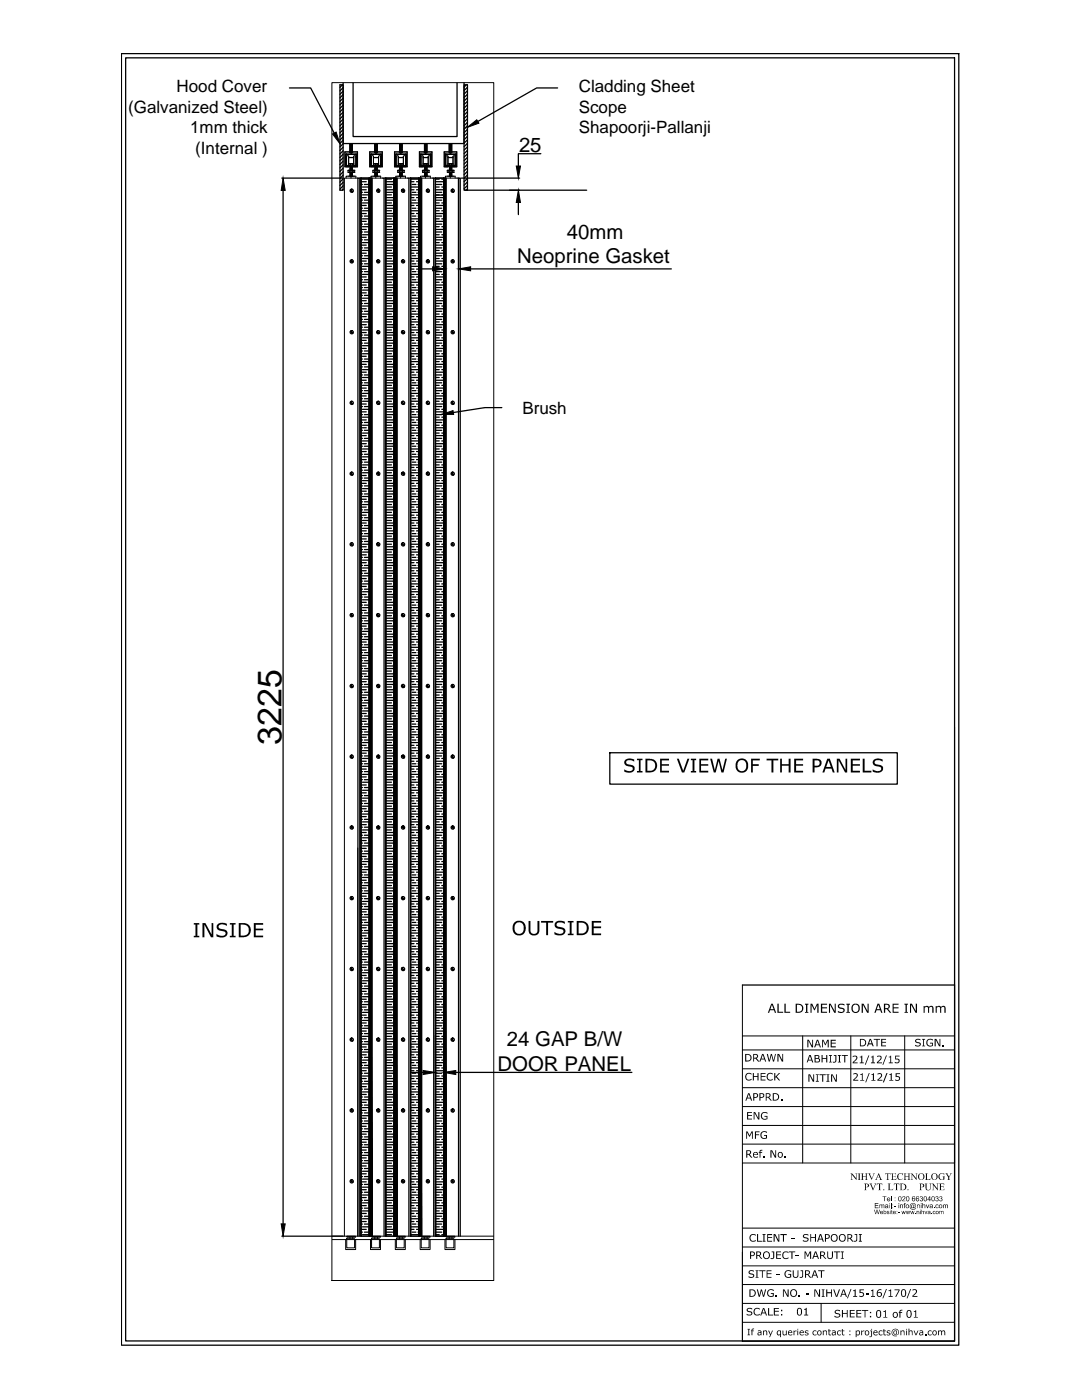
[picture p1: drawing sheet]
<svg xmlns="http://www.w3.org/2000/svg" width="216mm" height="279mm" viewBox="0 0 216 279" stroke-linecap="round" stroke-linejoin="round" font-family="sans-serif">
<defs><g id="words">
<text font-size="6.8" x="56.1" y="148.7" transform="rotate(-90 56.1 148.7)">3225</text>
<g font-size="4.1">
<text x="103.6" y="30.4">25</text>
<text x="113.1" y="47.7">40mm</text>
<text x="103.2" y="52.6">Neoprine Gasket</text>
<text x="101.1" y="208.8">24 GAP B/W</text>
<text x="99.3" y="213.7">DOOR PANEL</text>
</g>
<g font-size="3.4">
<text x="25.6" y="22.5">(Galvanized Steel)</text>
<text x="35.2" y="18.4">Hood Cover</text>
<text x="115.5" y="18.4">Cladding Sheet</text>
<text x="115.5" y="22.5">Scope</text>
<text x="37.9" y="26.6">1mm thick</text>
<text x="115.5" y="26.6">Shapoorji-Pallanji</text>
<text x="39" y="30.7">(Internal )</text>
<text x="104.2" y="82.5">Brush</text>
</g>
</g></defs>
<!-- layer: 0 -->
<g fill="none" stroke="#000" stroke-width=".2">
<path d="M66.2 16.5h32.3v239.1h-32.3zM68.5 28.6h22.7M68.8 30.3h2.5v3h-.9h.9v-3h-2.5v3h.9h-.9zM69.1 35.5v-.3h1.9v.3M69.1 31.2v1.8M69.2 31.2l.2-.1 .2 .1v1.8M69.4 35.2h1.4M69.4 34.1v.3M69.6 32.9l-.2 .1-.2-.1M69.7 34h.1M69.8 30.4h.6v.1h-.3v-.1v.1h-.2v-.1l.3 .1v-.1l-.4 .1zM69.8 34.1v.3"/>
<path d="M69.8 28.6v1.7M69.8 30.1l.5 .1-.5-.2 .5 .2M69.8 29.9l.5 .2M69.8 29.9l.5 .1M69.8 29.7l.5 .3-.5-.2M69.8 29.7l.5 .2M69.8 29.6l.5 .2M69.8 29.5l.5 .2M69.8 29.4l.5 .2M69.8 29.3l.5 .2M69.8 29.2l.5 .2-.5-.2M69.8 29.2l.5 .2"/>
<path d="M69.8 29.1l.5 .2M69.8 29l.5 .2M69.8 28.9l.5 .2M69.8 28.8l.5 .2M69.8 28.7l.5 .2M69.8 30.1l.4 .2M69.8 30.2l.2 .1M69.8 30.3h.1M69.9 28.7l.4 .2-.3-.2M69.9 34h.1M69.9 33.8l.4 .2M69.9 33.8l.4 .1"/>
<path d="M69.9 33.7l.4 .2-.4-.2M69.9 33.6l.4 .2M69.9 33.6l.4 .1M69.9 33.5l.4 .2M69.9 33.4l.4 .2M69.9 33.3l.4 .1M69.9 33.2l.4 .2M69.9 34.4v.7M69.9 35.1l.2 .1M69.9 34.9l.4 .2M69.9 34.8l.4 .2M69.9 34.6l.4 .2"/>
<path d="M69.9 34.5l.4 .2-.4-.1M69.9 34.4l.4 .3M69.9 34.4l.4 .2M69.9 30.3v.1M70 33.1l.3 .2M70 34.4l.3 .1M70 35.2v.3M70.1 33.1l.2 .1M70.1 34.4l.2 .1M70.2 28.7h.1M70.2 34l-.3-.1 .4 .1M70.2 30.3v.1"/>
<path d="M70.2 33.1l.1 .9M70.2 34.4l.1 .7-.4-.1M70.3 35.1l-.4-.1 .3 .2M70.3 33.3l-.4-.2v.9M70.3 28.6v1.7M70.3 29l-.5-.1 .5 .2M70.3 33.5l-.4-.2 .4 .2M70.3 34.9l-.4-.2 .4 .2M70.4 34.1v.3M70.6 31.2v1.8M70.6 32.9l.2 .1 .2-.1M70.8 34.1v.3"/>
<path d="M71 31.2v1.8M71 31.2l-.2-.1-.2 .1M73.8 30.3h2.5v3h-.9h.9v-3h-2.5v3h.8h-.8M74 35.5v-.3h2v.3M74.1 31.2v1.8M74.1 31.2l.2-.1 .2 .1v1.8M74.4 35.2h1.3M74.4 34.1v.3M74.5 32.9l-.2 .1-.2-.1M74.7 34h.1M74.7 30.4h.6v.1h-.3v-.1v.1h-.1v-.1l.3 .1v-.1l-.5 .1zM74.7 34.1v.3"/>
<path d="M74.8 28.6v1.7M74.8 30.1l.5 .1-.5-.2 .5 .2M74.8 29.9l.5 .2M74.8 29.9l.5 .1M74.8 29.7l.5 .3-.5-.2M74.8 29.7l.5 .2M74.8 29.6l.5 .2M74.8 29.5l.5 .2M74.8 29.4l.5 .2M74.8 29.3l.5 .2M74.8 29.2l.5 .2-.5-.2M74.8 29.2l.5 .2"/>
<path d="M74.8 29l.5 .3M74.8 29l.5 .2M74.8 28.9l.5 .2M74.8 28.8l.5 .2M74.8 28.7l.5 .2M74.8 30.1l.4 .2M74.8 30.2l.2 .1M74.8 30.3h.1M74.8 33.2l.5 .1-.5-.2v.9M74.8 28.7l.5 .2-.4-.2M74.8 34h.2M74.8 33.8l.5 .2"/>
<path d="M74.8 33.8l.5 .1M74.8 33.7l.5 .2-.5-.2M74.8 33.6l.5 .2M74.8 33.6l.5 .1M74.8 33.5l.5 .2M74.8 33.4l.5 .2M74.8 33.2l.5 .2M74.8 34.4v.7M74.8 35.1l.3 .1M74.8 34.9l.5 .2M74.8 34.8l.5 .2M74.8 34.7l.5 .2"/>
<path d="M74.8 34.6l.5 .2M74.8 34.5l.5 .2-.5-.1M74.8 34.4l.5 .3M74.8 34.4l.5 .2M74.9 30.3v.1M74.9 33.1l.4 .2M74.9 34.4l.4 .1M75 35.2v.3M75.1 33.1l.2 .1M75.1 34.4l.2 .1M75.1 28.7h.2M75.1 34l-.3-.1 .4 .1"/>
<path d="M75.2 30.3v.1M75.2 33.1l.1 .9M75.2 34.4l.1 .7-.5-.1M75.2 35.1l-.4-.1 .4 .2M75.3 28.6v1.7M75.3 29l-.5-.1 .5 .2M75.3 33.5l-.5-.2 .5 .2M75.4 34.1v.3M75.5 31.2v1.8M75.6 32.9l.2 .1 .2-.1M75.6 31.2l.2-.1 .2 .1v1.8M75.7 34.1v.3"/>
<path d="M76.3 35.5h-2.6v211.2M78.7 30.3h2.6v3h-1h.9v-3h-2.4v3h.8h-.9zM79 35.5v-.3h1.9v.3M79.1 33v-1.8l.2-.1 .2 .1v1.8M79.3 35.2h1.4M79.3 34.1v.3M79.5 32.9l-.2 .1-.2-.1M79.6 34h.1M79.7 30.4h.6v.1h-.3v-.1v.1h-.2v-.1l.4 .1v-.1l-.5 .1zM79.7 34.1v.3M79.7 28.6v1.7M79.7 30l.5 .2-.5-.1"/>
<path d="M79.7 29.9l.5 .2M79.7 29.9l.5 .1M79.7 29.7l.5 .3M79.7 29.7l.5 .2M79.7 29.6l.5 .2M79.7 29.5l.5 .2M79.7 29.4l.5 .2M79.7 29.3l.5 .2M79.7 29.2l.5 .2-.5-.2M79.7 29.1l.5 .2M79.7 29l.5 .2M79.7 28.9l.5 .2"/>
<path d="M79.7 28.8l.5 .2M79.7 28.7l.5 .2M79.7 30.1l.4 .2M79.7 30.2l.2 .1M79.7 30.3h.1M79.8 33.2l.4 .1-.4-.2v.9M79.8 28.7l.4 .2-.3-.2M79.8 35l.4 .1M79.8 34h.1M79.8 33.8l.4 .2M79.8 33.8l.4 .1M79.8 33.7l.4 .2-.4-.3 .4 .2"/>
<path d="M79.8 33.6l.4 .1M79.8 33.5l.4 .2M79.8 33.4l.4 .2M79.8 33.2l.4 .2M79.8 34.4v.7M79.8 35.1l.2 .1M79.8 34.9l.4 .2M79.8 34.8l.4 .2M79.8 34.7l.4 .2M79.8 34.7l.4 .1M79.8 34.6l.4 .2M79.8 34.5l.4 .2-.4-.1"/>
<path d="M79.8 34.4l.4 .3M79.8 34.4l.4 .2M79.9 30.3v.1M79.9 33.1l.3 .2M79.9 34.4l.3 .1M79.9 35.2v.3M80 33.1l.2 .1M80 34.4l.2 .1M80.1 28.7h.1M80.1 30.3v.1M80.2 33.1v.9l-.4-.1 .3 .1M80.2 34.4v.7"/>
<path d="M80.2 35.1l-.4-.1 .3 .2M80.2 28.6v1.7M80.2 33.5l-.4-.2 .4 .2M80.3 34.1v.3M80.5 33v-1.8l.2-.1 .2 .1v1.8M80.5 32.9l.2 .1 .2-.1M80.7 34.1v.3M81.3 35.5h-2.7v211.2M83.7 30.3h2.5v3h-.9h.9v-3h-2.5v3h.8h-.8zM83.9 35.5v-.3h2v.3M84 31.2v1.8M84 31.2l.2-.1 .2 .1"/>
<path d="M84.3 35.2h1.3M84.3 34.1v.3M84.4 31.2v1.8M84.4 32.9l-.2 .1-.2-.1M84.6 34h.1M84.6 30.4h.6v.1h-.3v-.1v.1h-.1v-.1l.3 .1v-.1l-.5 .1zM84.6 34.1v.3M84.7 28.6v1.7M84.7 30.1l.5 .1-.5-.2 .5 .2M84.7 29.9l.5 .2M84.7 29.9l.5 .1M84.7 29.7l.5 .3-.5-.2"/>
<path d="M84.7 29.7l.5 .2M84.7 29.6l.5 .2M84.7 29.5l.5 .2M84.7 29.4l.5 .2M84.7 29.3l.5 .2M84.7 29.2l.5 .2-.5-.2M84.7 29.2l.5 .2M84.7 29.1l.5 .2M84.7 29l.5 .2M84.7 28.9l.5 .2M84.7 28.8l.5 .2M84.7 30.1l.4 .2"/>
<path d="M84.7 30.2l.2 .1M84.7 30.3h.1M84.7 33.2l.5 .1-.5-.2v.9M84.7 34.4v.7M84.7 34h.2M84.7 33.8l.5 .2M84.7 33.8l.5 .1M84.7 33.7l.5 .2M84.7 33.6l.5 .1M84.7 33.5l.5 .2M84.7 33.4l.5 .2M84.7 33.3l.5 .2"/>
<path d="M84.7 33.2l.5 .2M84.7 35.1l.3 .1M84.7 34.9l.5 .2M84.7 34.8l.5 .2M84.7 34.7l.5 .1M84.7 34.6l.5 .2M84.7 34.5l.5 .2M84.7 34.4l.5 .3M84.7 34.4l.5 .2M84.8 30.3v.1M84.9 28.7l.3 .2-.5-.2 .5 .2M84.9 33.1l.3 .2"/>
<path d="M84.9 34.4l.3 .1M84.9 35.2v.3M85 33.1l.2 .1M85 34.4l.2 .1M85 28.7h.2M85 34l-.3-.1 .4 .1M85.1 30.3v.1M85.1 33.1l.1 .9M85.1 34.4l.1 .7-.5-.1M85.1 35.1l-.4-.1 .4 .2M85.2 28.6v1.7M85.2 29l-.5-.1 .5 .2"/>
<path d="M85.2 33.8l-.5-.2 .5 .2M85.2 34.9l-.5-.2 .5 .3M85.3 34.1v.3M85.4 33l.1-1.8 .2-.1 .2 .1v1.8M85.5 32.9l.2 .1 .2-.1M85.6 34.1v.3M86.2 35.5h-2.6v211.2M88.9 35.5v-.3h1.9v.3M89 31.2v1.8M89 31.2l.2-.1 .2 .1v1.8M89.3 35.2h1.3M89.3 34.1v.3"/>
<path d="M89.4 32.9l-.2 .1-.2-.1M89.5 34h.1M89.6 30.4h.6v.1h-.3v-.1v.1h-.2v-.1l.4 .1v-.1l-.5 .1zM89.6 34.1v.3M89.6 28.6v1.7M89.6 30.1l.5 .1-.5-.2 .5 .2M89.6 29.9l.5 .2M89.6 29.9l.5 .1M89.6 29.7l.5 .3-.5-.2M89.6 29.7l.5 .2M89.6 29.6l.5 .2M89.6 29.5l.5 .2"/>
<path d="M89.6 29.4l.5 .2M89.6 29.3l.5 .2M89.6 29.2l.5 .2-.5-.2M89.6 29.2l.5 .2M89.6 29.1l.5 .2M89.6 29l.5 .2M89.6 28.9l.5 .2M89.6 28.8l.5 .2M89.6 28.7l.5 .2M89.6 30.1l.4 .2M89.6 30.2l.2 .1M89.6 30.3h.1"/>
<path d="M89.7 33.2l.4 .1-.4-.2v.9M89.7 28.7l.4 .2-.3-.2M89.7 34h.1M89.7 33.8l.4 .2M89.7 33.7l.4 .2M89.7 33.6l.4 .1M89.7 33.5l.4 .2M89.7 33.4l.4 .2M89.7 33.3l.4 .2M89.7 33.3l.4 .1M89.7 33.2l.4 .2M89.7 34.4v.7"/>
<path d="M89.7 35.1l.2 .1M89.7 34.9l.4 .2M89.7 34.8l.4 .2M89.7 34.7l.4 .1M89.7 34.6l.4 .2M89.7 34.5l.4 .2M89.7 34.4l.4 .3M89.7 34.4l.4 .2M89.8 30.3v.1M89.8 33.1l.3 .2M89.8 34.4l.3 .1M89.8 35.2v.3"/>
<path d="M89.9 33.1l.2 .1M89.9 34.4l.2 .1M90 28.7h.1M90 34l-.3-.1 .4 .1M90 30.3v.1M90.1 33.1v.9M90.1 34.4v.7l-.4-.1M90.1 35.1l-.4-.1 .3 .2M90.1 28.6v1.7M90.1 29l-.5-.1 .5 .2M90.1 33.8l-.4-.2 .4 .2M90.1 34.9l-.4-.2 .4 .3"/>
<path d="M90.2 34.1v.3M90.4 31.2v1.8M90.4 32.9l.2 .1 .2-.1M90.4 31.2l.2-.1 .2 .1v1.8M90.6 34.1v.3M91.1 30.3h-2.4v3h.8h-.9v-3h2.6v3h-1h.9M91.2 35.5h-2.7v211.2M190.5 145.1v122.6M148.1 196.6v35.5M148.1 217.1h42.4M148.1 213.3h42.4M148.1 209.5h42.4"/>
<path d="M148.1 206.7h42.4M160.2 206.7v25.4M169.8 206.7v25.4M180.5 206.7v25.4M148.1 220.8h42.4M148.1 224.6h42.4M148.1 228.3h42.4M190.5 232.1h-42.4v35.6v-17.8M66.3 247.4h32.2M66.3 246.7h32.2M68.7 246.7v-211.2h2.7v211.2M69 247.4v2h2v-2"/>
<path d="M69.2 247.2h1.6v1.8h-1.6zM69.2 246.7h1.8v.2h-1.8zM69.8 246.9v.3M70.4 246.9v.3M73.9 247.4v2h2v-2M74.1 247.2h1.6v1.8h-1.6zM74.2 246.7h1.7v.2h-1.7zM74.8 246.9v.3M75.3 246.9v.3M78.9 247.4v2h2v-2M79.1 247.2h1.6v1.8h-1.6zM79.1 246.7h1.8v.2h-1.8z"/>
<path d="M79.7 246.9v.3M80.3 246.9v.3M83.8 247.4v2h2v-2M84 247.2h1.6v1.8h-1.6zM84.1 246.7h1.7v.2h-1.7zM84.7 246.9v.3M85.2 246.9v.3M88.8 247.4v2h2v-2M89 247.2h1.6v1.8h-1.6zM89 246.7h1.8v.2h-1.8zM89.6 246.9v.3M90.2 246.9v.3"/>
<path d="M148.1 256.4h42.4M148.1 252.6h42.4M148.1 248.9h42.4M148.1 245.1h42.4M148.1 260.1h42.4M148.1 263.9h42.4M163.8 260.1v3.8"/>
</g>
<g fill="none" stroke="#000" stroke-width=".25">
<path d="M24.2 10.7h167.1v257.8h-167.1zM25.1 11.5h165.4v256.1h-165.4zM57.8 17.6h4.2l4.7 9M67.8 16.9h.7v21.1h-.7zM68.3 16.9l-.5 .5M68.5 16.5v12.1h24.1v-12.1M68.5 17.5l-.7 .6M68.5 18.2l-.7 .6M68.5 18.9l-.7 .6M68.5 19.6l-.7 .6M70.5 16.5v10.7h20.7v-10.7M92.6 16.9h.7v21.1h-.7z"/>
<path d="M93.1 16.9l-.5 .5M93.3 17.4l-.7 .7M93.3 18.1l-.7 .7M93.3 18.8l-.7 .7M93.3 19.5l-.7 .7M111.3 17.6h-4.2l-11.8 6.6M56.2 35.5h12.3M56.5 38v206.2M68.5 20.3l-.7 .6M68.5 21l-.7 .6M68.5 21.7l-.7 .6M68.5 22.4l-.7 .6"/>
<path d="M68.5 23.1l-.7 .6M68.5 23.8l-.7 .6M68.5 24.5l-.7 .6M68.5 25.2l-.7 .7M68.5 25.9l-.7 .6M68.5 26.6l-.7 .6M68.5 27.3l-.7 .6M68.5 28l-.7 .6M68.5 28.7l-.7 .6M68.5 29.4l-.7 .6M68.5 30.1l-.7 .6M68.5 30.8l-.7 .6"/>
<path d="M68.5 31.5l-.7 .6M68.5 32.2l-.7 .6M68.5 32.9l-.7 .6M68.5 33.6l-.7 .6M68.5 34.3l-.7 .7M68.5 35l-.7 .6M68.5 35.7l-.7 .7M68.5 36.4l-.7 .6M68.5 37.1l-.7 .6M68.5 37.8l-.2 .2M69 30.8v2.3M69 33.1l.1 .1"/>
<path d="M69.1 33.1v.1M69.1 30.8h1.9l.1 .1M69.1 33.2h.5M69.1 33.3h.5M69.1 30.7l-.1 .1M69.1 30.8h1.9M69.2 30.8l-.1 .1v2.2M69.4 34h.4M69.6 34h1M69.6 34.4h1M69.6 32.7h1M69.6 31.4h1"/>
<path d="M69.7 33.1v-.1l-.1 .2M69.7 33.1l-.1 .1M69.8 34.1h.6M69.8 34.4h-.3M69.9 35.1h.4M69.9 33.1h.4M69.9 32.7h.4v.4h-.4zM70.4 38.3l-.5-.4 .5 .4M70.4 34.3h-.6M70.5 34.4h.3M70.5 33.2h.5M70.5 33.3h.5"/>
<path d="M70.6 33.2l-.1-.2 .1 .2M70.8 34h-.3M71.1 30.7l.1 .1v2.3l-.1 .1M71.1 30.9v2.2M71.1 33.1v.1M71.4 35.5h.3v211.2M71.7 35.5h.3v211.2v-211.2M72 35.5h2.2v211.2h-.5v-211.2M72 35.5h1.7v211.2h-1.7zM72 39.9h.3M72 38.4h.3M72 36.8h.3"/>
<path d="M72 39.4h1.1M72 37.9h1.1M72 36.3h1.1M72.3 38.9h1.4M72.3 37.3h1.4M72.3 35.8h1.4M72.7 39.9h.8M72.7 38.4h.8M72.7 36.8h.8M73.6 39.4h.1M73.6 37.9h.1M73.6 36.3h.1"/>
<path d="M73.9 30.8v2.3M74 33.1l.1 .1M74.1 33.3h.5M74.1 30.8h1.9M74.1 30.7l-.1 .1M74.1 30.8l-.1 .1v2.2l.6 .1v-.2M74.4 34h.3M74.5 34h1.1M74.5 34.4h1.1M74.5 32.7h1M74.5 31.4h1M74.6 33h.1"/>
<path d="M74.7 33.1l-.1 .1M74.7 34.1h.7M74.8 34.4h-.4M74.8 35.1h.5M74.8 33.1h.5M74.9 32.7h.4v.4h-.4zM75.4 34.3h-.7M75.4 34.4h.4M75.5 33.3h.5M75.5 33.2l-.1-.2 .1 .2M75.7 38.3l-.5-.4 .5 .4M75.8 34h-.4"/>
<path d="M76 30.8l.1 .1M76 30.7l.1 .1v2.3l-.1 .1M76 30.9v2.2M76.1 33.1l-.6 .1M76.3 35.5h.3v211.2M76.6 35.5h.4v211.2v-211.2M77 35.5h2.2v211.2h-.6v-211.2M77 35.5h1.6v211.2h-1.6zM77 38.9h1.1M77 37.3h1.1M77 35.8h1.1M77 39.4h1.6"/>
<path d="M77 37.9h1.6M77 36.3h1.6M77.1 39.9h1.5M77.1 38.4h1.5M77.1 36.8h1.5M78.9 30.8v2.3M78.9 33.1l.1 .1M79 33.3h.5M79 30.8h2M79 30.7l-.1 .1M79.1 30.8h1.8M79.1 30.8l-.1 .1v2.2l.5 .1 .1-.2v.1"/>
<path d="M79.3 34h.4M79.5 34h1M79.5 34.4h1M79.5 32.7h1M79.5 31.4h1M79.6 33.1l-.1 .1M79.7 34.1h.7M79.7 34.4h-.3M79.8 35.1h.4M79.8 33.1h.4M79.8 32.7h.4v.4h-.4zM80.3 34.3h-.6"/>
<path d="M80.4 34.4h.3M80.4 33.3h.6M80.6 38.3l-.4-.4 .4 .4M80.7 34h-.3M80.9 30.8l.1 .1M81 30.7l.1 .1v2.3M81 30.9v2.2M81 33.1l-.5 .1-.1-.2 .1 .2M81.1 33.1l-.1 .1M81.3 35.5h.3v211.2M81.6 35.5h.3v211.2v-211.2M81.9 35.5h2.2v211.2h-.5v-211.2"/>
<path d="M81.9 35.5h1.7v211.2h-1.7zM81.9 38.9h1.7M81.9 37.3h1.7M81.9 35.8h1.7M81.9 39.4h.7M81.9 37.9h.7M81.9 36.3h.7M82.2 39.9h.8M82.2 38.4h.8M82.2 36.8h.8M83.1 39.4h.5M83.1 37.9h.5"/>
<path d="M83.1 36.3h.5M83.4 39.9h.2M83.4 38.4h.2M83.4 36.8h.2M84 30.8h1.9l.1 .1M84 33.2h.5M84 33.3h.5M84 30.7l-.2 2.4 .2 .1M84 30.8h1.9M84 30.8l-.1 .1 .1 2.3M84.3 34h.3M84.4 34h1.1"/>
<path d="M84.4 34.4h1.1M84.4 32.7h1M84.4 31.4h1M84.5 33.1l.1-.1-.1 .2M84.6 33.1l-.1 .1M84.7 34.1h.6M84.7 34.4h-.4M84.7 35.1h.5M84.7 33.1h.5M84.8 32.7h.4v.4h-.4zM85.3 34.3h-.7M85.3 34.4h.4"/>
<path d="M85.4 33.3h.5M85.6 38.3l-.5-.4 .5 .4M85.7 34h-.4M85.9 33.2h-.5l-.1-.2 .1 .2M85.9 30.7l.1 .1v2.3l-.1 .1M86 30.9v2.2M86 33.1l-.1 .1M86.2 35.5h.3v211.2M86.5 35.5h.4v211.2M86.9 35.5h2.1v211.2h-.5v-211.2M86.9 35.5h1.6v211.2h-1.6zM86.9 38.9h1.6l.1 207.8h-1.6z"/>
<path d="M86.9 38.9h.7M86.9 37.3h.7M86.9 35.8h.7M86.9 39.9h1.3M86.9 38.4h1.3M86.9 36.8h1.3M86.9 39.4h1.6M86.9 37.9h1.6M86.9 36.3h1.6M88.2 38.9h.3M88.2 37.3h.3M88.2 35.8h.3"/>
<path d="M88.7 35.8v18.1M88.8 30.8v2.3M88.8 33.1l.1 .1M88.9 30.8h1.9l.1 .1M88.9 33.3h.5M88.9 30.7l-.1 .1M89 30.8h1.8M89 30.8l-.1 .1v2.3M89.2 34h.4M89.4 34h1M89.4 34.4h1M89.4 32.7h1"/>
<path d="M89.4 31.4h1M89.5 33.1v-.1l-.1 .2h-.5M89.5 33.1l-.1 .1M89.6 34.1h.7M89.6 34.4h-.3M89.7 35.1h.4M89.7 33.1h.4M89.7 32.7h.4v.4h-.4zM90.2 34.3h-.6M90.3 33.1l.1 .1M90.3 33h.1M90.3 33v.1"/>
<path d="M90.3 34.4h.3M90.4 33.2h.5M90.4 33.3h.5M90.5 38.3l-.4-.4 .4 .4M90.6 34h-.3M90.9 30.7l.1 .1v2.3l-.1 .1M90.9 30.9v2.2M90.9 33.1v.1M91.2 35.5h.6v211.2M91.5 35.5v211.2M92 35.5h11.7M92.8 38h24.3"/>
<path d="M93.3 20.2l-.7 .7M93.3 20.9l-.7 .7M93.3 21.6l-.7 .7M93.3 22.3l-.7 .7M93.3 23l-.7 .7M93.3 23.7l-.7 .7M93.3 24.4l-.7 .7M93.3 25.1l-.7 .7M93.3 25.8l-.7 .7M93.3 26.5l-.7 .7M93.3 27.2l-.7 .7M93.3 27.9l-.7 .7"/>
<path d="M93.3 28.6l-.7 .7M93.3 29.3l-.7 .7M93.3 30l-.7 .7M93.3 30.7l-.7 .7M93.3 31.4l-.7 .7M93.3 32.1l-.7 .7M93.3 32.8l-.7 .7M93.3 33.5l-.7 .6M93.3 34.2l-.7 .7M93.3 34.9l-.7 .7M93.3 35.6l-.7 .7M93.3 36.3l-.7 .7"/>
<path d="M93.3 37l-.7 .7M93.3 37.7l-.3 .3M107.9 30.7h-4.5v2.4M69.9 52l.5 .4-.5-.4M72 59h.3M72 57.4h.3M72 55.8h.3M72 54.2h.3M72 52.6h.3M72 51h.3M72 49.5h.3M72 47.9h.3"/>
<path d="M72 46.3h.3M72 44.7h.3M72 43.1h.3M72 41.6h.3M72 58.4h1.1M72 56.9h1.1M72 55.3h1.1M72 53.7h1.1M72 52.1h1.1M72 50.5h1.1M72 48.9h1.1M72 47.4h1.1"/>
<path d="M72 45.8h1.1M72 44.2h1.1M72 42.6h1.1M72 41h1.1M72.3 59.5h1.4M72.3 57.9h1.4M72.3 56.3h1.4M72.3 54.8h1.4M72.3 53.2h1.4M72.3 51.6h1.4M72.3 50h1.4M72.3 48.4h1.4"/>
<path d="M72.3 46.8h1.4M72.3 45.2h1.4M72.3 43.7h1.4M72.3 42.1h1.4M72.3 40.5h1.4M72.7 59h.8M72.7 57.4h.8M72.7 55.8h.8M72.7 54.2h.8M72.7 52.6h.8M72.7 51h.8M72.7 49.5h.8"/>
<path d="M72.7 47.9h.8M72.7 46.3h.8M72.7 44.7h.8M72.7 43.1h.8M72.7 41.6h.8M73.6 58.4h.1M73.6 56.9h.1M73.6 55.3h.1M73.6 53.7h.1M73.6 52.1h.1M73.6 50.5h.1M73.6 48.9h.1"/>
<path d="M73.6 47.4h.1M73.6 45.8h.1M73.6 44.2h.1M73.6 42.6h.1M73.6 41h.1M75.2 52l.5 .4-.5-.4M77 59.5h1.1M77 57.9h1.1M77 56.3h1.1M77 54.8h1.1M77 53.2h1.1M77 51.6h1.1"/>
<path d="M77 50h1.1M77 48.4h1.1M77 46.8h1.1M77 45.2h1.1M77 43.7h1.1M77 42.1h1.1M77 40.5h1.1M77 58.4h1.6M77 56.9h1.6M77 55.3h1.6M77 53.7h1.6M77 52.1h1.6"/>
<path d="M77 50.5h1.6M77 48.9h1.6M77 47.4h1.6M77 45.8h1.6M77 44.2h1.6M77 42.6h1.6M77 41h1.6M77.1 59h1.5M77.1 57.4h1.5M77.1 55.8h1.5M77.1 54.2h1.5M77.1 52.6h1.5"/>
<path d="M77.1 51h1.5M77.1 49.5h1.5M77.1 47.9h1.5M77.1 46.3h1.5M77.1 44.7h1.5M77.1 43.1h1.5M77.1 41.6h1.5M80.2 52l.4 .4-.4-.4M81.9 59.5h1.7M81.9 57.9h1.7M81.9 56.3h1.7M81.9 54.8h1.7"/>
<path d="M81.9 53.2h1.7M81.9 51.6h1.7M81.9 50h1.7M81.9 48.4h1.7M81.9 46.8h1.7M81.9 45.2h1.7M81.9 43.7h1.7M81.9 42.1h1.7M81.9 40.5h1.7M81.9 58.4h.7M81.9 56.9h.7M81.9 55.3h.7"/>
<path d="M81.9 53.7h.7M81.9 52.1h.7M81.9 50.5h.7M81.9 48.9h.7M81.9 47.4h.7M81.9 45.8h.7M81.9 44.2h.7M81.9 42.6h.7M81.9 41h.7M82.2 59h.8M82.2 57.4h.8M82.2 55.8h.8"/>
<path d="M82.2 54.2h.8M82.2 52.6h.8M82.2 51h.8M82.2 49.5h.8M82.2 47.9h.8M82.2 46.3h.8M82.2 44.7h.8M82.2 43.1h.8M82.2 41.6h.8M83.1 58.4h.5M83.1 56.9h.5M83.1 55.3h.5"/>
<path d="M83.1 53.7h.5M83.1 52.1h.5M83.1 50.5h.5M83.1 48.9h.5M83.1 47.4h.5M83.1 45.8h.5M83.1 44.2h.5M83.1 42.6h.5M83.1 41h.5M83.4 59h.2M83.4 57.4h.2M83.4 55.8h.2"/>
<path d="M83.4 54.2h.2M83.4 52.6h.2M83.4 51h.2M83.4 49.5h.2M83.4 47.9h.2M83.4 46.3h.2M83.4 44.7h.2M83.4 43.1h.2M83.4 41.6h.2M83.9 53.7h2.4M85.1 52l.5 .4-.5-.4M86.9 59.5h.7"/>
<path d="M86.9 57.9h.7M86.9 56.3h.7M86.9 54.8h.7M86.9 53.2h.7M86.9 51.6h.7M86.9 50h.7M86.9 48.4h.7M86.9 46.8h.7M86.9 45.2h.7M86.9 43.7h.7M86.9 42.1h.7M86.9 40.5h.7"/>
<path d="M86.9 59h1.3M86.9 57.4h1.3M86.9 55.8h1.3M86.9 54.2h1.3M86.9 52.6h1.3M86.9 51h1.3M86.9 49.5h1.3M86.9 47.9h1.3M86.9 46.3h1.3M86.9 44.7h1.3M86.9 43.1h1.3M86.9 41.6h1.3"/>
<path d="M86.9 58.4h1.6M86.9 56.9h1.6M86.9 55.3h1.6M86.9 53.7h1.6M86.9 52.1h1.6M86.9 50.5h1.6M86.9 48.9h1.6M86.9 47.4h1.6M86.9 45.8h1.6M86.9 44.2h1.6M86.9 42.6h1.6M86.9 41h1.6"/>
<path d="M88.2 59.5h.3M88.2 57.9h.3M88.2 56.3h.3M88.2 54.8h.3M88.2 53.2h.3M88.2 51.6h.3M88.2 50h.3M88.2 48.4h.3M88.2 46.8h.3M88.2 45.2h.3M88.2 43.7h.3M88.2 42.1h.3"/>
<path d="M88.2 40.5h.3M90.1 52l.4 .4-.4-.4M93.9 53.7h40.1M103.4 40.4v2.4M70.4 66.5l-.5-.4 .5 .4M72 79.6h.3M72 78h.3M72 76.4h.3M72 74.8h.3M72 73.2h.3M72 71.7h.3M72 70h.3"/>
<path d="M72 68.5h.3M72 66.9h.3M72 65.3h.3M72 63.7h.3M72 62.1h.3M72 60.6h.3M72 79h1.1M72 77.5h1.1M72 75.9h1.1M72 74.3h1.1M72 72.7h1.1M72 71.1h1.1"/>
<path d="M72 69.5h1.1M72 67.9h1.1M72 66.4h1.1M72 64.8h1.1M72 63.2h1.1M72 61.6h1.1M72 60h1.1M72.3 78.5h1.4M72.3 76.9h1.4M72.3 75.3h1.4M72.3 73.8h1.4M72.3 72.2h1.4"/>
<path d="M72.3 70.6h1.4M72.3 69h1.4M72.3 67.4h1.4M72.3 65.9h1.4M72.3 64.2h1.4M72.3 62.7h1.4M72.3 61.1h1.4M72.7 79.6h.8M72.7 78h.8M72.7 76.4h.8M72.7 74.8h.8M72.7 73.2h.8"/>
<path d="M72.7 71.7h.8M72.7 70h.8M72.7 68.5h.8M72.7 66.9h.8M72.7 65.3h.8M72.7 63.7h.8M72.7 62.1h.8M72.7 60.6h.8M73.6 79h.1M73.6 77.5h.1M73.6 75.9h.1M73.6 74.3h.1"/>
<path d="M73.6 72.7h.1M73.6 71.1h.1M73.6 69.5h.1M73.6 67.9h.1M73.6 66.4h.1M73.6 64.8h.1M73.6 63.2h.1M73.6 61.6h.1M73.6 60h.1M75.7 66.5l-.5-.4 .5 .4M77 78.5h1.1M77 76.9h1.1"/>
<path d="M77 75.3h1.1M77 73.8h1.1M77 72.2h1.1M77 70.6h1.1M77 69h1.1M77 67.4h1.1M77 65.9h1.1M77 64.2h1.1M77 62.7h1.1M77 61.1h1.1M77 79h1.6M77 77.5h1.6"/>
<path d="M77 75.9h1.6M77 74.3h1.6M77 72.7h1.6M77 71.1h1.6M77 69.5h1.6M77 67.9h1.6M77 66.4h1.6M77 64.8h1.6M77 63.2h1.6M77 61.6h1.6M77 60h1.6M77.1 79.6h1.5"/>
<path d="M77.1 78h1.5M77.1 76.4h1.5M77.1 74.8h1.5M77.1 73.2h1.5M77.1 71.7h1.5M77.1 70h1.5M77.1 68.5h1.5M77.1 66.9h1.5M77.1 65.3h1.5M77.1 63.7h1.5M77.1 62.1h1.5M77.1 60.6h1.5"/>
<path d="M80.6 66.5l-.4-.4 .4 .4M81.9 78.5h1.7M81.9 76.9h1.7M81.9 75.3h1.7M81.9 73.8h1.7M81.9 72.2h1.7M81.9 70.6h1.7M81.9 69h1.7M81.9 67.4h1.7M81.9 65.9h1.7M81.9 64.2h1.7M81.9 62.7h1.7"/>
<path d="M81.9 61.1h1.7M81.9 79h.7M81.9 77.5h.7M81.9 75.9h.7M81.9 74.3h.7M81.9 72.7h.7M81.9 71.1h.7M81.9 69.5h.7M81.9 67.9h.7M81.9 66.4h.7M81.9 64.8h.7M81.9 63.2h.7"/>
<path d="M81.9 61.6h.7M81.9 60h.7M82.2 79.6h.8M82.2 78h.8M82.2 76.4h.8M82.2 74.8h.8M82.2 73.2h.8M82.2 71.7h.8M82.2 70h.8M82.2 68.5h.8M82.2 66.9h.8M82.2 65.3h.8"/>
<path d="M82.2 63.7h.8M82.2 62.1h.8M82.2 60.6h.8M83.1 79h.5M83.1 77.5h.5M83.1 75.9h.5M83.1 74.3h.5M83.1 72.7h.5M83.1 71.1h.5M83.1 69.5h.5M83.1 67.9h.5M83.1 66.4h.5"/>
<path d="M83.1 64.8h.5M83.1 63.2h.5M83.1 61.6h.5M83.1 60h.5M83.4 79.6h.2M83.4 78h.2M83.4 76.4h.2M83.4 74.8h.2M83.4 73.2h.2M83.4 71.7h.2M83.4 70h.2M83.4 68.5h.2"/>
<path d="M83.4 66.9h.2M83.4 65.3h.2M83.4 63.7h.2M83.4 62.1h.2M83.4 60.6h.2M85.6 66.5l-.5-.4 .5 .4M86.9 78.5h.7M86.9 76.9h.7M86.9 75.3h.7M86.9 73.8h.7M86.9 72.2h.7M86.9 70.6h.7"/>
<path d="M86.9 69h.7M86.9 67.4h.7M86.9 65.9h.7M86.9 64.2h.7M86.9 62.7h.7M86.9 61.1h.7M86.9 79.6h1.3M86.9 78h1.3M86.9 76.4h1.3M86.9 74.8h1.3M86.9 73.2h1.3M86.9 71.7h1.3"/>
<path d="M86.9 70h1.3M86.9 68.5h1.3M86.9 66.9h1.3M86.9 65.3h1.3M86.9 63.7h1.3M86.9 62.1h1.3M86.9 60.6h1.3M86.9 79h1.6M86.9 77.5h1.6M86.9 75.9h1.6M86.9 74.3h1.6M86.9 72.7h1.6"/>
<path d="M86.9 71.1h1.6M86.9 69.5h1.6M86.9 67.9h1.6M86.9 66.4h1.6M86.9 64.8h1.6M86.9 63.2h1.6M86.9 61.6h1.6M86.9 60h1.6M88.2 78.5h.3M88.2 76.9h.3M88.2 75.3h.3M88.2 73.8h.3"/>
<path d="M88.2 72.2h.3M88.2 70.6h.3M88.2 69h.3M88.2 67.4h.3M88.2 65.9h.3M88.2 64.2h.3M88.2 62.7h.3M88.2 61.1h.3M90.5 66.5l-.4-.4 .4 .4M69.9 80.2l.5 .5M69.9 80.2l.5 .4M70.4 94.8l-.5-.5 .5 .5"/>
<path d="M72 98.6h.3M72 97h.3M72 95.4h.3M72 93.8h.3M72 92.2h.3M72 90.7h.3M72 89.1h.3M72 87.5h.3M72 85.9h.3M72 84.3h.3M72 82.7h.3M72 81.1h.3"/>
<path d="M72 99.6h1.1M72 98h1.1M72 96.5h1.1M72 94.9h1.1M72 93.3h1.1M72 91.7h1.1M72 90.1h1.1M72 88.5h1.1M72 86.9h1.1M72 85.4h1.1M72 83.8h1.1M72 82.2h1.1"/>
<path d="M72 80.6h1.1M72.3 99.1h1.4M72.3 97.5h1.4M72.3 95.9h1.4M72.3 94.3h1.4M72.3 92.8h1.4M72.3 91.2h1.4M72.3 89.6h1.4M72.3 88h1.4M72.3 86.4h1.4M72.3 84.9h1.4M72.3 83.3h1.4"/>
<path d="M72.3 81.7h1.4M72.3 80.1h1.4M72.7 98.6h.8M72.7 97h.8M72.7 95.4h.8M72.7 93.8h.8M72.7 92.2h.8M72.7 90.7h.8M72.7 89.1h.8M72.7 87.5h.8M72.7 85.9h.8M72.7 84.3h.8"/>
<path d="M72.7 82.7h.8M72.7 81.1h.8M73.6 99.6h.1M73.6 98h.1M73.6 96.5h.1M73.6 94.9h.1M73.6 93.3h.1M73.6 91.7h.1M73.6 90.1h.1M73.6 88.5h.1M73.6 86.9h.1M73.6 85.4h.1"/>
<path d="M73.6 83.8h.1M73.6 82.2h.1M73.6 80.6h.1M75.2 80.2l.5 .5M75.2 80.2l.5 .4M75.7 94.8l-.5-.5 .5 .5M77 99.1h1.1M77 97.5h1.1M77 95.9h1.1M77 94.3h1.1M77 92.8h1.1M77 91.2h1.1"/>
<path d="M77 89.6h1.1M77 88h1.1M77 86.4h1.1M77 84.9h1.1M77 83.3h1.1M77 81.7h1.1M77 80.1h1.1M77 99.6h1.6M77 98h1.6M77 96.5h1.6M77 94.9h1.6M77 93.3h1.6"/>
<path d="M77 91.7h1.6M77 90.1h1.6M77 88.5h1.6M77 86.9h1.6M77 85.4h1.6M77 83.8h1.6M77 82.2h1.6M77 80.6h1.6M77.1 98.6h1.5M77.1 97h1.5M77.1 95.4h1.5M77.1 93.8h1.5"/>
<path d="M77.1 92.2h1.5M77.1 90.7h1.5M77.1 89.1h1.5M77.1 87.5h1.5M77.1 85.9h1.5M77.1 84.3h1.5M77.1 82.7h1.5M77.1 81.1h1.5M80.2 80.2l.4 .5M80.2 80.2l.4 .4M80.6 94.8l-.4-.5 .4 .5M81.9 99.1h1.7"/>
<path d="M81.9 97.5h1.7M81.9 95.9h1.7M81.9 94.3h1.7M81.9 92.8h1.7M81.9 91.2h1.7M81.9 89.6h1.7M81.9 88h1.7M81.9 86.4h1.7M81.9 84.9h1.7M81.9 83.3h1.7M81.9 81.7h1.7M81.9 80.1h1.7"/>
<path d="M81.9 99.6h.7M81.9 98h.7M81.9 96.5h.7M81.9 94.9h.7M81.9 93.3h.7M81.9 91.7h.7M81.9 90.1h.7M81.9 88.5h.7M81.9 86.9h.7M81.9 85.4h.7M81.9 83.8h.7M81.9 82.2h.7"/>
<path d="M81.9 80.6h.7M82.2 98.6h.8M82.2 97h.8M82.2 95.4h.8M82.2 93.8h.8M82.2 92.2h.8M82.2 90.7h.8M82.2 89.1h.8M82.2 87.5h.8M82.2 85.9h.8M82.2 84.3h.8M82.2 82.7h.8"/>
<path d="M82.2 81.1h.8M83.1 99.6h.5M83.1 98h.5M83.1 96.5h.5M83.1 94.9h.5M83.1 93.3h.5M83.1 91.7h.5M83.1 90.1h.5M83.1 88.5h.5M83.1 86.9h.5M83.1 85.4h.5M83.1 83.8h.5"/>
<path d="M83.1 82.2h.5M83.1 80.6h.5M83.4 98.6h.2M83.4 97h.2M83.4 95.4h.2M83.4 93.8h.2M83.4 92.2h.2M83.4 90.7h.2M83.4 89.1h.2M83.4 87.5h.2M83.4 85.9h.2M83.4 84.3h.2"/>
<path d="M83.4 82.7h.2M83.4 81.1h.2M85.1 80.2l.5 .5M85.1 80.2l.5 .4M85.6 94.8l-.5-.5 .5 .5M86.9 99.1h.7M86.9 97.5h.7M86.9 95.9h.7M86.9 94.3h.7M86.9 92.8h.7M86.9 91.2h.7M86.9 89.6h.7"/>
<path d="M86.9 88h.7M86.9 86.4h.7M86.9 84.9h.7M86.9 83.3h.7M86.9 81.7h.7M86.9 80.1h.7M86.9 98.6h1.3M86.9 97h1.3M86.9 95.4h1.3M86.9 93.8h1.3M86.9 92.2h1.3M86.9 90.7h1.3"/>
<path d="M86.9 89.1h1.3M86.9 87.5h1.3M86.9 85.9h1.3M86.9 84.3h1.3M86.9 82.7h1.3M86.9 81.1h1.3M86.9 99.6h1.6M86.9 98h1.6M86.9 96.5h1.6M86.9 94.9h1.6M86.9 93.3h1.6M86.9 91.7h1.6"/>
<path d="M86.9 90.1h1.6M86.9 88.5h1.6M86.9 86.9h1.6M86.9 85.4h1.6M86.9 83.8h1.6M86.9 82.2h1.6M86.9 80.6h1.6M88.2 99.1h.3M88.2 97.5h.3M88.2 95.9h.3M88.2 94.3h.3M88.2 92.8h.3"/>
<path d="M88.2 91.2h.3M88.2 89.6h.3M88.2 88h.3M88.2 86.4h.3M88.2 84.9h.3M88.2 83.3h.3M88.2 81.7h.3M88.2 80.1h.3M90.1 80.2l.4 .5M90.1 80.2l.4 .4M90.5 94.8l-.4-.5 .4 .5M100.1 81.4h-3.4l-6.2 .9"/>
<path d="M69.9 108.5l.5 .4M69.9 108.4l.5 .5M72 119.2h.3M72 117.6h.3M72 116h.3M72 114.4h.3M72 112.8h.3M72 111.2h.3M72 109.7h.3M72 108.1h.3M72 106.5h.3M72 104.9h.3"/>
<path d="M72 103.3h.3M72 101.8h.3M72 100.1h.3M72 118.6h1.1M72 117h1.1M72 115.5h1.1M72 113.9h1.1M72 112.3h1.1M72 110.7h1.1M72 109.1h1.1M72 107.6h1.1M72 105.9h1.1"/>
<path d="M72 104.4h1.1M72 102.8h1.1M72 101.2h1.1M72.3 119.7h1.4M72.3 118.1h1.4M72.3 116.5h1.4M72.3 114.9h1.4M72.3 113.4h1.4M72.3 111.8h1.4M72.3 110.2h1.4M72.3 108.6h1.4M72.3 107h1.4"/>
<path d="M72.3 105.4h1.4M72.3 103.9h1.4M72.3 102.3h1.4M72.3 100.7h1.4M72.7 119.2h.8M72.7 117.6h.8M72.7 116h.8M72.7 114.4h.8M72.7 112.8h.8M72.7 111.2h.8M72.7 109.7h.8M72.7 108.1h.8"/>
<path d="M72.7 106.5h.8M72.7 104.9h.8M72.7 103.3h.8M72.7 101.8h.8M72.7 100.1h.8M73.6 118.6h.1M73.6 117h.1M73.6 115.5h.1M73.6 113.9h.1M73.6 112.3h.1M73.6 110.7h.1M73.6 109.1h.1"/>
<path d="M73.6 107.6h.1M73.6 105.9h.1M73.6 104.4h.1M73.6 102.8h.1M73.6 101.2h.1M75.2 108.5l.5 .4M75.2 108.4l.5 .5M77 119.7h1.1M77 118.1h1.1M77 116.5h1.1M77 114.9h1.1M77 113.4h1.1"/>
<path d="M77 111.8h1.1M77 110.2h1.1M77 108.6h1.1M77 107h1.1M77 105.4h1.1M77 103.9h1.1M77 102.3h1.1M77 100.7h1.1M77 118.6h1.6M77 117h1.6M77 115.5h1.6M77 113.9h1.6"/>
<path d="M77 112.3h1.6M77 110.7h1.6M77 109.1h1.6M77 107.6h1.6M77 105.9h1.6M77 104.4h1.6M77 102.8h1.6M77 101.2h1.6M77.1 119.2h1.5M77.1 117.6h1.5M77.1 116h1.5M77.1 114.4h1.5"/>
<path d="M77.1 112.8h1.5M77.1 111.2h1.5M77.1 109.7h1.5M77.1 108.1h1.5M77.1 106.5h1.5M77.1 104.9h1.5M77.1 103.3h1.5M77.1 101.8h1.5M77.1 100.1h1.5M80.2 108.5l.4 .4M80.2 108.4l.4 .5M81.9 119.7h1.7"/>
<path d="M81.9 118.1h1.7M81.9 116.5h1.7M81.9 114.9h1.7M81.9 113.4h1.7M81.9 111.8h1.7M81.9 110.2h1.7M81.9 108.6h1.7M81.9 107h1.7M81.9 105.4h1.7M81.9 103.9h1.7M81.9 102.3h1.7M81.9 100.7h1.7"/>
<path d="M81.9 118.6h.7M81.9 117h.7M81.9 115.5h.7M81.9 113.9h.7M81.9 112.3h.7M81.9 110.7h.7M81.9 109.1h.7M81.9 107.6h.7M81.9 105.9h.7M81.9 104.4h.7M81.9 102.8h.7M81.9 101.2h.7"/>
<path d="M82.2 119.2h.8M82.2 117.6h.8M82.2 116h.8M82.2 114.4h.8M82.2 112.8h.8M82.2 111.2h.8M82.2 109.7h.8M82.2 108.1h.8M82.2 106.5h.8M82.2 104.9h.8M82.2 103.3h.8M82.2 101.8h.8"/>
<path d="M82.2 100.1h.8M83.1 118.6h.5M83.1 117h.5M83.1 115.5h.5M83.1 113.9h.5M83.1 112.3h.5M83.1 110.7h.5M83.1 109.1h.5M83.1 107.6h.5M83.1 105.9h.5M83.1 104.4h.5M83.1 102.8h.5"/>
<path d="M83.1 101.2h.5M83.4 119.2h.2M83.4 117.6h.2M83.4 116h.2M83.4 114.4h.2M83.4 112.8h.2M83.4 111.2h.2M83.4 109.7h.2M83.4 108.1h.2M83.4 106.5h.2M83.4 104.9h.2M83.4 103.3h.2"/>
<path d="M83.4 101.8h.2M83.4 100.1h.2M85.1 108.5l.5 .4M85.1 108.4l.5 .5M86.9 119.7h.7M86.9 118.1h.7M86.9 116.5h.7M86.9 114.9h.7M86.9 113.4h.7M86.9 111.8h.7M86.9 110.2h.7M86.9 108.6h.7"/>
<path d="M86.9 107h.7M86.9 105.4h.7M86.9 103.9h.7M86.9 102.3h.7M86.9 100.7h.7M86.9 119.2h1.3M86.9 117.6h1.3M86.9 116h1.3M86.9 114.4h1.3M86.9 112.8h1.3M86.9 111.2h1.3M86.9 109.7h1.3"/>
<path d="M86.9 108.1h1.3M86.9 106.5h1.3M86.9 104.9h1.3M86.9 103.3h1.3M86.9 101.8h1.3M86.9 100.1h1.3M86.9 118.6h1.6M86.9 117h1.6M86.9 115.5h1.6M86.9 113.9h1.6M86.9 112.3h1.6M86.9 110.7h1.6"/>
<path d="M86.9 109.1h1.6M86.9 107.6h1.6M86.9 105.9h1.6M86.9 104.4h1.6M86.9 102.8h1.6M86.9 101.2h1.6M88.2 119.7h.3M88.2 118.1h.3M88.2 116.5h.3M88.2 114.9h.3M88.2 113.4h.3M88.2 111.8h.3"/>
<path d="M88.2 110.2h.3M88.2 108.6h.3M88.2 107h.3M88.2 105.4h.3M88.2 103.9h.3M88.2 102.3h.3M88.2 100.7h.3M90.1 108.5l.4 .4M90.1 108.4l.4 .5M70.4 123l-.5-.4 .5 .4M70.4 137.1l-.5-.4 .5 .4M72 139.8h.3"/>
<path d="M72 138.2h.3M72 136.6h.3M72 135h.3M72 133.4h.3M72 131.9h.3M72 130.2h.3M72 128.7h.3M72 127.1h.3M72 125.5h.3M72 123.9h.3M72 122.3h.3M72 120.8h.3"/>
<path d="M72 139.2h1.1M72 137.7h1.1M72 136h1.1M72 134.5h1.1M72 132.9h1.1M72 131.3h1.1M72 129.7h1.1M72 128.1h1.1M72 126.6h1.1M72 125h1.1M72 123.4h1.1M72 121.8h1.1"/>
<path d="M72 120.2h1.1M72.3 138.7h1.4M72.3 137.1h1.4M72.3 135.5h1.4M72.3 133.9h1.4M72.3 132.4h1.4M72.3 130.8h1.4M72.3 129.2h1.4M72.3 127.6h1.4M72.3 126h1.4M72.3 124.4h1.4M72.3 122.9h1.4"/>
<path d="M72.3 121.3h1.4M72.7 139.8h.8M72.7 138.2h.8M72.7 136.6h.8M72.7 135h.8M72.7 133.4h.8M72.7 131.9h.8M72.7 130.2h.8M72.7 128.7h.8M72.7 127.1h.8M72.7 125.5h.8M72.7 123.9h.8"/>
<path d="M72.7 122.3h.8M72.7 120.8h.8M73.6 139.2h.1M73.6 137.7h.1M73.6 136h.1M73.6 134.5h.1M73.6 132.9h.1M73.6 131.3h.1M73.6 129.7h.1M73.6 128.1h.1M73.6 126.6h.1M73.6 125h.1"/>
<path d="M73.6 123.4h.1M73.6 121.8h.1M73.6 120.2h.1M75.7 123l-.5-.4 .5 .4M75.7 137.1l-.5-.4 .5 .4M77 138.7h1.1M77 137.1h1.1M77 135.5h1.1M77 133.9h1.1M77 132.4h1.1M77 130.8h1.1M77 129.2h1.1"/>
<path d="M77 127.6h1.1M77 126h1.1M77 124.4h1.1M77 122.9h1.1M77 121.3h1.1M77 139.2h1.6M77 137.7h1.6M77 136h1.6M77 134.5h1.6M77 132.9h1.6M77 131.3h1.6M77 129.7h1.6"/>
<path d="M77 128.1h1.6M77 126.6h1.6M77 125h1.6M77 123.4h1.6M77 121.8h1.6M77 120.2h1.6M77.1 139.8h1.5M77.1 138.2h1.5M77.1 136.6h1.5M77.1 135h1.5M77.1 133.4h1.5M77.1 131.9h1.5"/>
<path d="M77.1 130.2h1.5M77.1 128.7h1.5M77.1 127.1h1.5M77.1 125.5h1.5M77.1 123.9h1.5M77.1 122.3h1.5M77.1 120.8h1.5M80.6 123l-.4-.4 .4 .4M80.6 137.1l-.4-.4 .4 .4M81.9 138.7h1.7M81.9 137.1h1.7M81.9 135.5h1.7"/>
<path d="M81.9 133.9h1.7M81.9 132.4h1.7M81.9 130.8h1.7M81.9 129.2h1.7M81.9 127.6h1.7M81.9 126h1.7M81.9 124.4h1.7M81.9 122.9h1.7M81.9 121.3h1.7M81.9 139.2h.7M81.9 137.7h.7M81.9 136h.7"/>
<path d="M81.9 134.5h.7M81.9 132.9h.7M81.9 131.3h.7M81.9 129.7h.7M81.9 128.1h.7M81.9 126.6h.7M81.9 125h.7M81.9 123.4h.7M81.9 121.8h.7M81.9 120.2h.7M82.2 139.8h.8M82.2 138.2h.8"/>
<path d="M82.2 136.6h.8M82.2 135h.8M82.2 133.4h.8M82.2 131.9h.8M82.2 130.2h.8M82.2 128.7h.8M82.2 127.1h.8M82.2 125.5h.8M82.2 123.9h.8M82.2 122.3h.8M82.2 120.8h.8M83.1 139.2h.5"/>
<path d="M83.1 137.7h.5M83.1 136h.5M83.1 134.5h.5M83.1 132.9h.5M83.1 131.3h.5M83.1 129.7h.5M83.1 128.1h.5M83.1 126.6h.5M83.1 125h.5M83.1 123.4h.5M83.1 121.8h.5M83.1 120.2h.5"/>
<path d="M83.4 139.8h.2M83.4 138.2h.2M83.4 136.6h.2M83.4 135h.2M83.4 133.4h.2M83.4 131.9h.2M83.4 130.2h.2M83.4 128.7h.2M83.4 127.1h.2M83.4 125.5h.2M83.4 123.9h.2M83.4 122.3h.2"/>
<path d="M83.4 120.8h.2M85.6 123l-.5-.4 .5 .4M85.6 137.1l-.5-.4 .5 .4M86.9 138.7h.7M86.9 137.1h.7M86.9 135.5h.7M86.9 133.9h.7M86.9 132.4h.7M86.9 130.8h.7M86.9 129.2h.7M86.9 127.6h.7M86.9 126h.7"/>
<path d="M86.9 124.4h.7M86.9 122.9h.7M86.9 121.3h.7M86.9 139.8h1.3M86.9 138.2h1.3M86.9 136.6h1.3M86.9 135h1.3M86.9 133.4h1.3M86.9 131.9h1.3M86.9 130.2h1.3M86.9 128.7h1.3M86.9 127.1h1.3"/>
<path d="M86.9 125.5h1.3M86.9 123.9h1.3M86.9 122.3h1.3M86.9 120.8h1.3M86.9 139.2h1.6M86.9 137.7h1.6M86.9 136h1.6M86.9 134.5h1.6M86.9 132.9h1.6M86.9 131.3h1.6M86.9 129.7h1.6M86.9 128.1h1.6"/>
<path d="M86.9 126.6h1.6M86.9 125h1.6M86.9 123.4h1.6M86.9 121.8h1.6M86.9 120.2h1.6M88.2 138.7h.3M88.2 137.1h.3M88.2 135.5h.3M88.2 133.9h.3M88.2 132.4h.3M88.2 130.8h.3M88.2 129.2h.3"/>
<path d="M88.2 127.6h.3M88.2 126h.3M88.2 124.4h.3M88.2 122.9h.3M88.2 121.3h.3M90.5 123l-.4-.4 .4 .4M90.5 137.1l-.4-.4 .4 .4M70.4 151.2l-.5-.4 .5 .4M72 158.8h.3M72 157.2h.3M72 155.6h.3M72 154h.3"/>
<path d="M72 152.4h.3M72 150.9h.3M72 149.3h.3M72 147.7h.3M72 146.1h.3M72 144.5h.3M72 142.9h.3M72 141.3h.3M72 159.8h1.1M72 158.2h1.1M72 156.7h1.1M72 155.1h1.1"/>
<path d="M72 153.5h1.1M72 151.9h1.1M72 150.3h1.1M72 148.7h1.1M72 147.1h1.1M72 145.6h1.1M72 144h1.1M72 142.4h1.1M72 140.8h1.1M72.3 159.3h1.4M72.3 157.7h1.4M72.3 156.1h1.4"/>
<path d="M72.3 154.5h1.4M72.3 152.9h1.4M72.3 151.4h1.4M72.3 149.8h1.4M72.3 148.2h1.4M72.3 146.6h1.4M72.3 145h1.4M72.3 143.5h1.4M72.3 141.9h1.4M72.3 140.3h1.4M72.7 158.8h.8M72.7 157.2h.8"/>
<path d="M72.7 155.6h.8M72.7 154h.8M72.7 152.4h.8M72.7 150.9h.8M72.7 149.3h.8M72.7 147.7h.8M72.7 146.1h.8M72.7 144.5h.8M72.7 142.9h.8M72.7 141.3h.8M73.6 159.8h.1M73.6 158.2h.1"/>
<path d="M73.6 156.7h.1M73.6 155.1h.1M73.6 153.5h.1M73.6 151.9h.1M73.6 150.3h.1M73.6 148.7h.1M73.6 147.1h.1M73.6 145.6h.1M73.6 144h.1M73.6 142.4h.1M73.6 140.8h.1M75.7 151.2l-.5-.4 .5 .4"/>
<path d="M77 159.3h1.1M77 157.7h1.1M77 156.1h1.1M77 154.5h1.1M77 152.9h1.1M77 151.4h1.1M77 149.8h1.1M77 148.2h1.1M77 146.6h1.1M77 145h1.1M77 143.5h1.1M77 141.9h1.1"/>
<path d="M77 140.3h1.1M77 159.8h1.6M77 158.2h1.6M77 156.7h1.6M77 155.1h1.6M77 153.5h1.6M77 151.9h1.6M77 150.3h1.6M77 148.7h1.6M77 147.1h1.6M77 145.6h1.6M77 144h1.6"/>
<path d="M77 142.4h1.6M77 140.8h1.6M77.1 158.8h1.5M77.1 157.2h1.5M77.1 155.6h1.5M77.1 154h1.5M77.1 152.4h1.5M77.1 150.9h1.5M77.1 149.3h1.5M77.1 147.7h1.5M77.1 146.1h1.5M77.1 144.5h1.5"/>
<path d="M77.1 142.9h1.5M77.1 141.3h1.5M80.6 151.2l-.4-.4 .4 .4M81.9 159.3h1.7M81.9 157.7h1.7M81.9 156.1h1.7M81.9 154.5h1.7M81.9 152.9h1.7M81.9 151.4h1.7M81.9 149.8h1.7M81.9 148.2h1.7M81.9 146.6h1.7"/>
<path d="M81.9 145h1.7M81.9 143.5h1.7M81.9 141.9h1.7M81.9 140.3h1.7M81.9 159.8h.7M81.9 158.2h.7M81.9 156.7h.7M81.9 155.1h.7M81.9 153.5h.7M81.9 151.9h.7M81.9 150.3h.7M81.9 148.7h.7"/>
<path d="M81.9 147.1h.7M81.9 145.6h.7M81.9 144h.7M81.9 142.4h.7M81.9 140.8h.7M82.2 158.8h.8M82.2 157.2h.8M82.2 155.6h.8M82.2 154h.8M82.2 152.4h.8M82.2 150.9h.8M82.2 149.3h.8"/>
<path d="M82.2 147.7h.8M82.2 146.1h.8M82.2 144.5h.8M82.2 142.9h.8M82.2 141.3h.8M83.1 159.8h.5M83.1 158.2h.5M83.1 156.7h.5M83.1 155.1h.5M83.1 153.5h.5M83.1 151.9h.5M83.1 150.3h.5"/>
<path d="M83.1 148.7h.5M83.1 147.1h.5M83.1 145.6h.5M83.1 144h.5M83.1 142.4h.5M83.1 140.8h.5M83.4 158.8h.2M83.4 157.2h.2M83.4 155.6h.2M83.4 154h.2M83.4 152.4h.2M83.4 150.9h.2"/>
<path d="M83.4 149.3h.2M83.4 147.7h.2M83.4 146.1h.2M83.4 144.5h.2M83.4 142.9h.2M83.4 141.3h.2M85.6 151.2l-.5-.4 .5 .4M86.9 159.3h.7M86.9 157.7h.7M86.9 156.1h.7M86.9 154.5h.7M86.9 152.9h.7"/>
<path d="M86.9 151.4h.7M86.9 149.8h.7M86.9 148.2h.7M86.9 146.6h.7M86.9 145h.7M86.9 143.5h.7M86.9 141.9h.7M86.9 140.3h.7M86.9 158.8h1.3M86.9 157.2h1.3M86.9 155.6h1.3M86.9 154h1.3"/>
<path d="M86.9 152.4h1.3M86.9 150.9h1.3M86.9 149.3h1.3M86.9 147.7h1.3M86.9 146.1h1.3M86.9 144.5h1.3M86.9 142.9h1.3M86.9 141.3h1.3M86.9 159.8h1.6M86.9 158.2h1.6M86.9 156.7h1.6M86.9 155.1h1.6"/>
<path d="M86.9 153.5h1.6M86.9 151.9h1.6M86.9 150.3h1.6M86.9 148.7h1.6M86.9 147.1h1.6M86.9 145.6h1.6M86.9 144h1.6M86.9 142.4h1.6M86.9 140.8h1.6M88.2 159.3h.3M88.2 157.7h.3M88.2 156.1h.3"/>
<path d="M88.2 154.5h.3M88.2 152.9h.3M88.2 151.4h.3M88.2 149.8h.3M88.2 148.2h.3M88.2 146.6h.3M88.2 145h.3M88.2 143.5h.3M88.2 141.9h.3M88.2 140.3h.3M90.5 151.2l-.4-.4 .4 .4M121.7 150.2h57.3v6.3h-57.3z"/>
<path d="M69.9 179.1l.5 .4-.5-.4M70.4 165.3l-.5-.3 .5 .4M72 179.4h.3M72 177.8h.3M72 176.2h.3M72 174.6h.3M72 173h.3M72 171.4h.3M72 169.9h.3M72 168.3h.3M72 166.7h.3M72 165.1h.3"/>
<path d="M72 163.5h.3M72 161.9h.3M72 160.3h.3M72 178.8h1.1M72 177.2h1.1M72 175.7h1.1M72 174.1h1.1M72 172.5h1.1M72 170.9h1.1M72 169.3h1.1M72 167.8h1.1M72 166.1h1.1"/>
<path d="M72 164.6h1.1M72 163h1.1M72 161.4h1.1M72.3 179.9h1.4M72.3 178.3h1.4M72.3 176.7h1.4M72.3 175.1h1.4M72.3 173.6h1.4M72.3 171.9h1.4M72.3 170.4h1.4M72.3 168.8h1.4M72.3 167.2h1.4"/>
<path d="M72.3 165.6h1.4M72.3 164h1.4M72.3 162.5h1.4M72.3 160.9h1.4M72.7 179.4h.8M72.7 177.8h.8M72.7 176.2h.8M72.7 174.6h.8M72.7 173h.8M72.7 171.4h.8M72.7 169.9h.8M72.7 168.3h.8"/>
<path d="M72.7 166.7h.8M72.7 165.1h.8M72.7 163.5h.8M72.7 161.9h.8M72.7 160.3h.8M73.6 178.8h.1M73.6 177.2h.1M73.6 175.7h.1M73.6 174.1h.1M73.6 172.5h.1M73.6 170.9h.1M73.6 169.3h.1"/>
<path d="M73.6 167.8h.1M73.6 166.1h.1M73.6 164.6h.1M73.6 163h.1M73.6 161.4h.1M75.2 179.1l.5 .4-.5-.4M75.7 165.3l-.5-.3 .5 .4M77 179.9h1.1M77 178.3h1.1M77 176.7h1.1M77 175.1h1.1M77 173.6h1.1"/>
<path d="M77 171.9h1.1M77 170.4h1.1M77 168.8h1.1M77 167.2h1.1M77 165.6h1.1M77 164h1.1M77 162.5h1.1M77 160.9h1.1M77 178.8h1.6M77 177.2h1.6M77 175.7h1.6M77 174.1h1.6"/>
<path d="M77 172.5h1.6M77 170.9h1.6M77 169.3h1.6M77 167.8h1.6M77 166.1h1.6M77 164.6h1.6M77 163h1.6M77 161.4h1.6M77.1 179.4h1.5M77.1 177.8h1.5M77.1 176.2h1.5M77.1 174.6h1.5"/>
<path d="M77.1 173h1.5M77.1 171.4h1.5M77.1 169.9h1.5M77.1 168.3h1.5M77.1 166.7h1.5M77.1 165.1h1.5M77.1 163.5h1.5M77.1 161.9h1.5M77.1 160.3h1.5M80.2 179.1l.4 .4-.4-.4M80.6 165.3l-.4-.3 .4 .4M81.9 179.9h1.7"/>
<path d="M81.9 178.3h1.7M81.9 176.7h1.7M81.9 175.1h1.7M81.9 173.6h1.7M81.9 171.9h1.7M81.9 170.4h1.7M81.9 168.8h1.7M81.9 167.2h1.7M81.9 165.6h1.7M81.9 164h1.7M81.9 162.5h1.7M81.9 160.9h1.7"/>
<path d="M81.9 178.8h.7M81.9 177.2h.7M81.9 175.7h.7M81.9 174.1h.7M81.9 172.5h.7M81.9 170.9h.7M81.9 169.3h.7M81.9 167.8h.7M81.9 166.1h.7M81.9 164.6h.7M81.9 163h.7M81.9 161.4h.7"/>
<path d="M82.2 179.4h.8M82.2 177.8h.8M82.2 176.2h.8M82.2 174.6h.8M82.2 173h.8M82.2 171.4h.8M82.2 169.9h.8M82.2 168.3h.8M82.2 166.7h.8M82.2 165.1h.8M82.2 163.5h.8M82.2 161.9h.8"/>
<path d="M82.2 160.3h.8M83.1 178.8h.5M83.1 177.2h.5M83.1 175.7h.5M83.1 174.1h.5M83.1 172.5h.5M83.1 170.9h.5M83.1 169.3h.5M83.1 167.8h.5M83.1 166.1h.5M83.1 164.6h.5M83.1 163h.5"/>
<path d="M83.1 161.4h.5M83.4 179.4h.2M83.4 177.8h.2M83.4 176.2h.2M83.4 174.6h.2M83.4 173h.2M83.4 171.4h.2M83.4 169.9h.2M83.4 168.3h.2M83.4 166.7h.2M83.4 165.1h.2M83.4 163.5h.2"/>
<path d="M83.4 161.9h.2M83.4 160.3h.2M85.1 179.1l.5 .4-.5-.4M85.6 165.3l-.5-.3 .5 .4M86.9 179.9h.7M86.9 178.3h.7M86.9 176.7h.7M86.9 175.1h.7M86.9 173.6h.7M86.9 171.9h.7M86.9 170.4h.7M86.9 168.8h.7"/>
<path d="M86.9 167.2h.7M86.9 165.6h.7M86.9 164h.7M86.9 162.5h.7M86.9 160.9h.7M86.9 179.4h1.3M86.9 177.8h1.3M86.9 176.2h1.3M86.9 174.6h1.3M86.9 173h1.3M86.9 171.4h1.3M86.9 169.9h1.3"/>
<path d="M86.9 168.3h1.3M86.9 166.7h1.3M86.9 165.1h1.3M86.9 163.5h1.3M86.9 161.9h1.3M86.9 160.3h1.3M86.9 178.8h1.6M86.9 177.2h1.6M86.9 175.7h1.6M86.9 174.1h1.6M86.9 172.5h1.6M86.9 170.9h1.6"/>
<path d="M86.9 169.3h1.6M86.9 167.8h1.6M86.9 166.1h1.6M86.9 164.6h1.6M86.9 163h1.6M86.9 161.4h1.6M88.2 179.9h.3M88.2 178.3h.3M88.2 176.7h.3M88.2 175.1h.3M88.2 173.6h.3M88.2 171.9h.3"/>
<path d="M88.2 170.4h.3M88.2 168.8h.3M88.2 167.2h.3M88.2 165.6h.3M88.2 164h.3M88.2 162.5h.3M88.2 160.9h.3M90.1 179.1l.4 .4-.4-.4M90.5 165.3l-.4-.3 .4 .4M70.4 193.6l-.5-.4 .5 .4M72 199.9h.3M72 198.4h.3"/>
<path d="M72 196.8h.3M72 195.2h.3M72 193.6h.3M72 192h.3M72 190.4h.3M72 188.9h.3M72 187.3h.3M72 185.7h.3M72 184.1h.3M72 182.5h.3M72 180.9h.3M72 199.4h1.1"/>
<path d="M72 197.9h1.1M72 196.2h1.1M72 194.7h1.1M72 193.1h1.1M72 191.5h1.1M72 189.9h1.1M72 188.3h1.1M72 186.8h1.1M72 185.2h1.1M72 183.6h1.1M72 182h1.1M72 180.4h1.1"/>
<path d="M72.3 198.9h1.4M72.3 197.3h1.4M72.3 195.7h1.4M72.3 194.1h1.4M72.3 192.6h1.4M72.3 191h1.4M72.3 189.4h1.4M72.3 187.8h1.4M72.3 186.2h1.4M72.3 184.6h1.4M72.3 183h1.4M72.3 181.5h1.4"/>
<path d="M72.7 199.9h.8M72.7 198.4h.8M72.7 196.8h.8M72.7 195.2h.8M72.7 193.6h.8M72.7 192h.8M72.7 190.4h.8M72.7 188.9h.8M72.7 187.3h.8M72.7 185.7h.8M72.7 184.1h.8M72.7 182.5h.8"/>
<path d="M72.7 180.9h.8M73.6 199.4h.1M73.6 197.9h.1M73.6 196.2h.1M73.6 194.7h.1M73.6 193.1h.1M73.6 191.5h.1M73.6 189.9h.1M73.6 188.3h.1M73.6 186.8h.1M73.6 185.2h.1M73.6 183.6h.1"/>
<path d="M73.6 182h.1M73.6 180.4h.1M75.2 193.2l.4 .4M75.2 193.2l.5 .4M77 198.9h1.1M77 197.3h1.1M77 195.7h1.1M77 194.1h1.1M77 192.6h1.1M77 191h1.1M77 189.4h1.1M77 187.8h1.1"/>
<path d="M77 186.2h1.1M77 184.6h1.1M77 183h1.1M77 181.5h1.1M77 199.4h1.6M77 197.9h1.6M77 196.2h1.6M77 194.7h1.6M77 193.1h1.6M77 191.5h1.6M77 189.9h1.6M77 188.3h1.6"/>
<path d="M77 186.8h1.6M77 185.2h1.6M77 183.6h1.6M77 182h1.6M77 180.4h1.6M77.1 199.9h1.5M77.1 198.4h1.5M77.1 196.8h1.5M77.1 195.2h1.5M77.1 193.6h1.5M77.1 192h1.5M77.1 190.4h1.5"/>
<path d="M77.1 188.9h1.5M77.1 187.3h1.5M77.1 185.7h1.5M77.1 184.1h1.5M77.1 182.5h1.5M77.1 180.9h1.5M80.2 193.2l.4 .4M81.9 198.9h1.7M81.9 197.3h1.7M81.9 195.7h1.7M81.9 194.1h1.7M81.9 192.6h1.7"/>
<path d="M81.9 191h1.7M81.9 189.4h1.7M81.9 187.8h1.7M81.9 186.2h1.7M81.9 184.6h1.7M81.9 183h1.7M81.9 181.5h1.7M81.9 199.4h.7M81.9 197.9h.7M81.9 196.2h.7M81.9 194.7h.7M81.9 193.1h.7"/>
<path d="M81.9 191.5h.7M81.9 189.9h.7M81.9 188.3h.7M81.9 186.8h.7M81.9 185.2h.7M81.9 183.6h.7M81.9 182h.7M81.9 180.4h.7M82.2 199.9h.8M82.2 198.4h.8M82.2 196.8h.8M82.2 195.2h.8"/>
<path d="M82.2 193.6h.8M82.2 192h.8M82.2 190.4h.8M82.2 188.9h.8M82.2 187.3h.8M82.2 185.7h.8M82.2 184.1h.8M82.2 182.5h.8M82.2 180.9h.8M83.1 199.4h.5M83.1 197.9h.5M83.1 196.2h.5"/>
<path d="M83.1 194.7h.5M83.1 193.1h.5M83.1 191.5h.5M83.1 189.9h.5M83.1 188.3h.5M83.1 186.8h.5M83.1 185.2h.5M83.1 183.6h.5M83.1 182h.5M83.1 180.4h.5M83.4 199.9h.2M83.4 198.4h.2"/>
<path d="M83.4 196.8h.2M83.4 195.2h.2M83.4 193.6h.2M83.4 192h.2M83.4 190.4h.2M83.4 188.9h.2M83.4 187.3h.2M83.4 185.7h.2M83.4 184.1h.2M83.4 182.5h.2M83.4 180.9h.2M85.1 193.2l.4 .4-.4-.4"/>
<path d="M86.9 198.9h.7M86.9 197.3h.7M86.9 195.7h.7M86.9 194.1h.7M86.9 192.6h.7M86.9 191h.7M86.9 189.4h.7M86.9 187.8h.7M86.9 186.2h.7M86.9 184.6h.7M86.9 183h.7M86.9 181.5h.7"/>
<path d="M86.9 199.9h1.3M86.9 198.4h1.3M86.9 196.8h1.3M86.9 195.2h1.3M86.9 193.6h1.3M86.9 192h1.3M86.9 190.4h1.3M86.9 188.9h1.3M86.9 187.3h1.3M86.9 185.7h1.3M86.9 184.1h1.3M86.9 182.5h1.3"/>
<path d="M86.9 180.9h1.3M86.9 199.4h1.6M86.9 197.9h1.6M86.9 196.2h1.6M86.9 194.7h1.6M86.9 193.1h1.6M86.9 191.5h1.6M86.9 189.9h1.6M86.9 188.3h1.6M86.9 186.8h1.6M86.9 185.2h1.6M86.9 183.6h1.6"/>
<path d="M86.9 182h1.6M86.9 180.4h1.6M88.2 198.9h.3M88.2 197.3h.3M88.2 195.7h.3M88.2 194.1h.3M88.2 192.6h.3M88.2 191h.3M88.2 189.4h.3M88.2 187.8h.3M88.2 186.2h.3M88.2 184.6h.3"/>
<path d="M88.2 183h.3M88.2 181.5h.3M90.1 193.2l.4 .4M148.1 196.6h42.4M69.9 207.3l.5 .5M69.9 207.3l.5 .4M72 218.9h.3M72 217.4h.3M72 215.8h.3M72 214.2h.3M72 212.6h.3M72 211h.3"/>
<path d="M72 209.5h.3M72 207.9h.3M72 206.3h.3M72 204.7h.3M72 203.1h.3M72 201.5h.3M72 220h1.1M72 218.4h1.1M72 216.9h1.1M72 215.3h1.1M72 213.7h1.1M72 212.1h1.1"/>
<path d="M72 210.5h1.1M72 208.9h1.1M72 207.3h1.1M72 205.8h1.1M72 204.2h1.1M72 202.6h1.1M72 201h1.1M72.3 219.5h1.4M72.3 217.9h1.4M72.3 216.3h1.4M72.3 214.7h1.4M72.3 213.1h1.4"/>
<path d="M72.3 211.6h1.4M72.3 210h1.4M72.3 208.4h1.4M72.3 206.8h1.4M72.3 205.2h1.4M72.3 203.7h1.4M72.3 202h1.4M72.3 200.5h1.4M72.7 218.9h.8M72.7 217.4h.8M72.7 215.8h.8M72.7 214.2h.8"/>
<path d="M72.7 212.6h.8M72.7 211h.8M72.7 209.5h.8M72.7 207.9h.8M72.7 206.3h.8M72.7 204.7h.8M72.7 203.1h.8M72.7 201.5h.8M73.6 220h.1M73.6 218.4h.1M73.6 216.9h.1M73.6 215.3h.1"/>
<path d="M73.6 213.7h.1M73.6 212.1h.1M73.6 210.5h.1M73.6 208.9h.1M73.6 207.3h.1M73.6 205.8h.1M73.6 204.2h.1M73.6 202.6h.1M73.6 201h.1M75.2 207.3l.4 .5M75.2 207.3l.5 .4M77 219.5h1.1"/>
<path d="M77 217.9h1.1M77 216.3h1.1M77 214.7h1.1M77 213.1h1.1M77 211.6h1.1M77 210h1.1M77 208.4h1.1M77 206.8h1.1M77 205.2h1.1M77 203.7h1.1M77 202h1.1M77 200.5h1.1"/>
<path d="M77 220h1.6M77 218.4h1.6M77 216.9h1.6M77 215.3h1.6M77 213.7h1.6M77 212.1h1.6M77 210.5h1.6M77 208.9h1.6M77 207.3h1.6M77 205.8h1.6M77 204.2h1.6M77 202.6h1.6"/>
<path d="M77 201h1.6M77.1 218.9h1.5M77.1 217.4h1.5M77.1 215.8h1.5M77.1 214.2h1.5M77.1 212.6h1.5M77.1 211h1.5M77.1 209.5h1.5M77.1 207.9h1.5M77.1 206.3h1.5M77.1 204.7h1.5M77.1 203.1h1.5"/>
<path d="M77.1 201.5h1.5M80.2 207.3l.4 .5M80.2 207.3l.4 .4M81.9 219.5h1.7M81.9 217.9h1.7M81.9 216.3h1.7M81.9 214.7h1.7M81.9 213.1h1.7M81.9 211.6h1.7M81.9 210h1.7M81.9 208.4h1.7M81.9 206.8h1.7"/>
<path d="M81.9 205.2h1.7M81.9 203.7h1.7M81.9 202h1.7M81.9 200.5h1.7M81.9 220h.7M81.9 218.4h.7M81.9 216.9h.7M81.9 215.3h.7M81.9 213.7h.7M81.9 212.1h.7M81.9 210.5h.7M81.9 208.9h.7"/>
<path d="M81.9 207.3h.7M81.9 205.8h.7M81.9 204.2h.7M81.9 202.6h.7M81.9 201h.7M82 214h2.4M82.2 218.9h.8M82.2 217.4h.8M82.2 215.8h.8M82.2 214.2h.8M82.2 212.6h.8M82.2 211h.8"/>
<path d="M82.2 209.5h.8M82.2 207.9h.8M82.2 206.3h.8M82.2 204.7h.8M82.2 203.1h.8M82.2 201.5h.8M83.1 220h.5M83.1 218.4h.5M83.1 216.9h.5M83.1 215.3h.5M83.1 213.7h.5M83.1 212.1h.5"/>
<path d="M83.1 210.5h.5M83.1 208.9h.5M83.1 207.3h.5M83.1 205.8h.5M83.1 204.2h.5M83.1 202.6h.5M83.1 201h.5M83.4 218.9h.2M83.4 217.4h.2M83.4 215.8h.2M83.4 214.2h.2M83.4 212.6h.2"/>
<path d="M83.4 211h.2M83.4 209.5h.2M83.4 207.9h.2M83.4 206.3h.2M83.4 204.7h.2M83.4 203.1h.2M83.4 201.5h.2M85.1 207.3l.4 .5M85.1 207.3l.5 .4M86.9 219.5h.7M86.9 217.9h.7M86.9 216.3h.7"/>
<path d="M86.9 214.7h.7M86.9 213.1h.7M86.9 211.6h.7M86.9 210h.7M86.9 208.4h.7M86.9 206.8h.7M86.9 205.2h.7M86.9 203.7h.7M86.9 202h.7M86.9 200.5h.7M86.9 218.9h1.3M86.9 217.4h1.3"/>
<path d="M86.9 215.8h1.3M86.9 214.2h1.3M86.9 212.6h1.3M86.9 211h1.3M86.9 209.5h1.3M86.9 207.9h1.3M86.9 206.3h1.3M86.9 204.7h1.3M86.9 203.1h1.3M86.9 201.5h1.3M86.9 220h1.6M86.9 218.4h1.6"/>
<path d="M86.9 216.9h1.6M86.9 215.3h1.6M86.9 213.7h1.6M86.9 212.1h1.6M86.9 210.5h1.6M86.9 208.9h1.6M86.9 207.3h1.6M86.9 205.8h1.6M86.9 204.2h1.6M86.9 202.6h1.6M86.9 201h1.6M86.9 206.6v7.7"/>
<path d="M88.2 219.5h.3M88.2 217.9h.3M88.2 216.3h.3M88.2 214.7h.3M88.2 213.1h.3M88.2 211.6h.3M88.2 210h.3M88.2 208.4h.3M88.2 206.8h.3M88.2 205.2h.3M88.2 203.7h.3M88.2 202h.3"/>
<path d="M88.2 200.5h.3M88.5 206.6v7.7M90.1 207.3l.4 .5M90.1 207.3l.4 .4M90.9 214h35.2M69.9 235.6l.5 .4M69.9 235.5l.5 .5M70.4 221.9l-.5-.5 .5 .5M72 239.6h.3M72 237.9h.3M72 236.4h.3M72 234.8h.3"/>
<path d="M72 233.2h.3M72 231.6h.3M72 230h.3M72 228.5h.3M72 226.9h.3M72 225.3h.3M72 223.7h.3M72 222.1h.3M72 220.5h.3M72 239h1.1M72 237.4h1.1M72 235.9h1.1"/>
<path d="M72 234.3h1.1M72 232.7h1.1M72 231.1h1.1M72 229.5h1.1M72 228h1.1M72 226.3h1.1M72 224.8h1.1M72 223.2h1.1M72 221.6h1.1M72.3 238.5h1.4M72.3 236.9h1.4M72.3 235.3h1.4"/>
<path d="M72.3 233.8h1.4M72.3 232.1h1.4M72.3 230.6h1.4M72.3 229h1.4M72.3 227.4h1.4M72.3 225.8h1.4M72.3 224.2h1.4M72.3 222.7h1.4M72.3 221.1h1.4M72.7 239.6h.8M72.7 237.9h.8M72.7 236.4h.8"/>
<path d="M72.7 234.8h.8M72.7 233.2h.8M72.7 231.6h.8M72.7 230h.8M72.7 228.5h.8M72.7 226.9h.8M72.7 225.3h.8M72.7 223.7h.8M72.7 222.1h.8M72.7 220.5h.8M73.6 239h.1M73.6 237.4h.1"/>
<path d="M73.6 235.9h.1M73.6 234.3h.1M73.6 232.7h.1M73.6 231.1h.1M73.6 229.5h.1M73.6 228h.1M73.6 226.3h.1M73.6 224.8h.1M73.6 223.2h.1M73.6 221.6h.1M75.2 221.4l.4 .5M75.2 235.6l.4 .4"/>
<path d="M75.2 221.4l.5 .5M75.2 235.5l.5 .5M77 238.5h1.1M77 236.9h1.1M77 235.3h1.1M77 233.8h1.1M77 232.1h1.1M77 230.6h1.1M77 229h1.1M77 227.4h1.1M77 225.8h1.1M77 224.2h1.1"/>
<path d="M77 222.7h1.1M77 221.1h1.1M77 239h1.6M77 237.4h1.6M77 235.9h1.6M77 234.3h1.6M77 232.7h1.6M77 231.1h1.6M77 229.5h1.6M77 228h1.6M77 226.3h1.6M77 224.8h1.6"/>
<path d="M77 223.2h1.6M77 221.6h1.6M77.1 239.6h1.5M77.1 237.9h1.5M77.1 236.4h1.5M77.1 234.8h1.5M77.1 233.2h1.5M77.1 231.6h1.5M77.1 230h1.5M77.1 228.5h1.5M77.1 226.9h1.5M77.1 225.3h1.5"/>
<path d="M77.1 223.7h1.5M77.1 222.1h1.5M77.1 220.5h1.5M80.2 221.4l.4 .5M80.2 235.6l.4 .4M80.2 235.5l.4 .5M81.9 238.5h1.7M81.9 236.9h1.7M81.9 235.3h1.7M81.9 233.8h1.7M81.9 232.1h1.7M81.9 230.6h1.7"/>
<path d="M81.9 229h1.7M81.9 227.4h1.7M81.9 225.8h1.7M81.9 224.2h1.7M81.9 222.7h1.7M81.9 221.1h1.7M81.9 239h.7M81.9 237.4h.7M81.9 235.9h.7M81.9 234.3h.7M81.9 232.7h.7M81.9 231.1h.7"/>
<path d="M81.9 229.5h.7M81.9 228h.7M81.9 226.3h.7M81.9 224.8h.7M81.9 223.2h.7M81.9 221.6h.7M82.2 239.6h.8M82.2 237.9h.8M82.2 236.4h.8M82.2 234.8h.8M82.2 233.2h.8M82.2 231.6h.8"/>
<path d="M82.2 230h.8M82.2 228.5h.8M82.2 226.9h.8M82.2 225.3h.8M82.2 223.7h.8M82.2 222.1h.8M82.2 220.5h.8M83.1 239h.5M83.1 237.4h.5M83.1 235.9h.5M83.1 234.3h.5M83.1 232.7h.5"/>
<path d="M83.1 231.1h.5M83.1 229.5h.5M83.1 228h.5M83.1 226.3h.5M83.1 224.8h.5M83.1 223.2h.5M83.1 221.6h.5M83.4 239.6h.2M83.4 237.9h.2M83.4 236.4h.2M83.4 234.8h.2M83.4 233.2h.2"/>
<path d="M83.4 231.6h.2M83.4 230h.2M83.4 228.5h.2M83.4 226.9h.2M83.4 225.3h.2M83.4 223.7h.2M83.4 222.1h.2M83.4 220.5h.2M85.1 221.4l.4 .5-.4-.5M85.1 235.6l.4 .4M85.1 235.5l.5 .5M86.9 238.5h.7"/>
<path d="M86.9 236.9h.7M86.9 235.3h.7M86.9 233.8h.7M86.9 232.1h.7M86.9 230.6h.7M86.9 229h.7M86.9 227.4h.7M86.9 225.8h.7M86.9 224.2h.7M86.9 222.7h.7M86.9 221.1h.7M86.9 239.6h1.3"/>
<path d="M86.9 237.9h1.3M86.9 236.4h1.3M86.9 234.8h1.3M86.9 233.2h1.3M86.9 231.6h1.3M86.9 230h1.3M86.9 228.5h1.3M86.9 226.9h1.3M86.9 225.3h1.3M86.9 223.7h1.3M86.9 222.1h1.3M86.9 220.5h1.3"/>
<path d="M86.9 239h1.6M86.9 237.4h1.6M86.9 235.9h1.6M86.9 234.3h1.6M86.9 232.7h1.6M86.9 231.1h1.6M86.9 229.5h1.6M86.9 228h1.6M86.9 226.3h1.6M86.9 224.8h1.6M86.9 223.2h1.6M86.9 221.6h1.6"/>
<path d="M88.2 238.5h.3M88.2 236.9h.3M88.2 235.3h.3M88.2 233.8h.3M88.2 232.1h.3M88.2 230.6h.3M88.2 229h.3M88.2 227.4h.3M88.2 225.8h.3M88.2 224.2h.3M88.2 222.7h.3M88.2 221.1h.3"/>
<path d="M90.1 221.4l.4 .5M90.1 235.6l.4 .4M90.1 235.5l.4 .5M56.2 246.7h12.3M72 245.9h.3M72 244.3h.3M72 242.7h.3M72 241.1h.3M72 245.3h1.1M72 243.8h1.1M72 242.2h1.1M72 240.6h1.1"/>
<path d="M72.3 246.4h1.4M72.3 244.8h1.4M72.3 243.2h1.4M72.3 241.7h1.4M72.3 240.1h1.4M72.7 245.9h.8M72.7 244.3h.8M72.7 242.7h.8M72.7 241.1h.8M73.6 245.3h.1M73.6 243.8h.1M73.6 242.2h.1"/>
<path d="M73.6 240.6h.1M77 246.4h1.1M77 244.8h1.1M77 243.2h1.1M77 241.7h1.1M77 240.1h1.1M77 245.3h1.6M77 243.8h1.6M77 242.2h1.6M77 240.6h1.6M77.1 245.9h1.5M77.1 244.3h1.5"/>
<path d="M77.1 242.7h1.5M77.1 241.1h1.5M81.9 246.4h1.7M81.9 244.8h1.7M81.9 243.2h1.7M81.9 241.7h1.7M81.9 240.1h1.7M81.9 245.3h.7M81.9 243.8h.7M81.9 242.2h.7M81.9 240.6h.7M82.2 245.9h.8"/>
<path d="M82.2 244.3h.8M82.2 242.7h.8M82.2 241.1h.8M83.1 245.3h.5M83.1 243.8h.5M83.1 242.2h.5M83.1 240.6h.5M83.4 245.9h.2M83.4 244.3h.2M83.4 242.7h.2M83.4 241.1h.2M86.9 246.4h.7"/>
<path d="M86.9 244.8h.7M86.9 243.2h.7M86.9 241.7h.7M86.9 240.1h.7M86.9 245.9h1.3M86.9 244.3h1.3M86.9 242.7h1.3M86.9 241.1h1.3M86.9 245.3h1.6M86.9 243.8h1.6M86.9 242.2h1.6M86.9 240.6h1.6"/>
<path d="M88.2 246.4h.3M88.2 244.8h.3M88.2 243.2h.3M88.2 241.7h.3M88.2 240.1h.3M148.1 267.7h42.4"/>
<circle cx="70.2" cy="38.1" r=".32"/>
<circle cx="75.5" cy="38.1" r=".32"/>
<circle cx="80.4" cy="38.1" r=".32"/>
<circle cx="85.4" cy="38.1" r=".32"/>
<circle cx="90.3" cy="38.1" r=".32"/>
<circle cx="70.2" cy="52.2" r=".32"/>
<circle cx="75.5" cy="52.2" r=".32"/>
<circle cx="80.4" cy="52.2" r=".32"/>
<circle cx="85.4" cy="52.2" r=".32"/>
<circle cx="90.3" cy="52.2" r=".32"/>
<circle cx="70.2" cy="66.3" r=".32"/>
<circle cx="75.5" cy="66.3" r=".32"/>
<circle cx="80.4" cy="66.3" r=".32"/>
<circle cx="85.4" cy="66.3" r=".32"/>
<circle cx="90.3" cy="66.3" r=".32"/>
<circle cx="70.2" cy="94.5" r=".32"/>
<circle cx="70.2" cy="80.4" r=".32"/>
<circle cx="75.5" cy="94.5" r=".32"/>
<circle cx="75.5" cy="80.4" r=".32"/>
<circle cx="80.4" cy="94.5" r=".32"/>
<circle cx="80.4" cy="80.4" r=".32"/>
<circle cx="85.4" cy="94.5" r=".32"/>
<circle cx="85.4" cy="80.4" r=".32"/>
<circle cx="90.3" cy="80.4" r=".32"/>
<circle cx="90.3" cy="94.5" r=".32"/>
<circle cx="70.2" cy="108.6" r=".32"/>
<circle cx="75.5" cy="108.6" r=".32"/>
<circle cx="80.4" cy="108.6" r=".32"/>
<circle cx="85.4" cy="108.6" r=".32"/>
<circle cx="90.3" cy="108.6" r=".32"/>
<circle cx="70.2" cy="136.9" r=".32"/>
<circle cx="70.2" cy="122.8" r=".32"/>
<circle cx="75.5" cy="136.9" r=".32"/>
<circle cx="75.5" cy="122.8" r=".32"/>
<circle cx="80.4" cy="122.8" r=".32"/>
<circle cx="80.4" cy="136.9" r=".32"/>
<circle cx="85.4" cy="136.9" r=".32"/>
<circle cx="85.4" cy="122.8" r=".32"/>
<circle cx="90.3" cy="136.9" r=".32"/>
<circle cx="90.3" cy="122.8" r=".32"/>
<circle cx="70.2" cy="151" r=".32"/>
<circle cx="75.5" cy="151" r=".32"/>
<circle cx="80.4" cy="151" r=".32"/>
<circle cx="85.4" cy="151" r=".32"/>
<circle cx="90.3" cy="151" r=".32"/>
<circle cx="70.2" cy="165.1" r=".32"/>
<circle cx="70.2" cy="179.2" r=".32"/>
<circle cx="75.5" cy="179.2" r=".32"/>
<circle cx="75.5" cy="165.1" r=".32"/>
<circle cx="80.4" cy="165.1" r=".32"/>
<circle cx="80.4" cy="179.2" r=".32"/>
<circle cx="85.4" cy="179.2" r=".32"/>
<circle cx="85.4" cy="165.1" r=".32"/>
<circle cx="90.3" cy="165.1" r=".32"/>
<circle cx="90.3" cy="179.2" r=".32"/>
<circle cx="70.2" cy="193.4" r=".32"/>
<circle cx="75.5" cy="193.4" r=".32"/>
<circle cx="80.4" cy="193.4" r=".32"/>
<circle cx="85.4" cy="193.4" r=".32"/>
<circle cx="90.3" cy="193.4" r=".32"/>
<circle cx="70.2" cy="207.5" r=".32"/>
<circle cx="75.5" cy="207.5" r=".32"/>
<circle cx="80.4" cy="207.5" r=".32"/>
<circle cx="85.4" cy="207.5" r=".32"/>
<circle cx="90.3" cy="207.5" r=".32"/>
<circle cx="70.2" cy="221.6" r=".32"/>
<circle cx="70.2" cy="235.8" r=".32"/>
<circle cx="75.5" cy="235.8" r=".32"/>
<circle cx="75.5" cy="221.6" r=".32"/>
<circle cx="80.4" cy="235.8" r=".32"/>
<circle cx="80.4" cy="221.6" r=".32"/>
<circle cx="85.4" cy="221.6" r=".32"/>
<circle cx="85.4" cy="235.8" r=".32"/>
<circle cx="90.3" cy="221.6" r=".32"/>
<circle cx="90.3" cy="235.8" r=".32"/>
</g>
<g fill="#000" stroke="#000" stroke-width=".2">
<path d="M56.5 35.5l.4 2.5h-.8zM66.4 26.7l.7-.3 .7 2.3zM93.2 25.4l1.9-1.5 .5 .7zM103 33.1h.9l-.5 2.4zM86.3 53.2l2.4 .5-2.4 .3zM91.5 53.7l2.4-.5v.8zM103.4 38l.5 2.4h-.9zM88.1 82.7l2.3-.8 .1 .8zM84.4 213.6l2.5 .4-2.5 .4zM88.5 214l2.4-.4v.8zM56.1 244.2h.8l-.4 2.5z"/>
<path d="M73.7 35.5v211.2h.5zM73.7 35.5h.5v211.2z"/>
<path d="M78.6 35.5v211.2h.6zM78.6 35.5h.6v211.2z"/>
<path d="M83.6 35.5v211.2h.5zM83.6 35.5h.5v211.2z"/>
<path d="M88.5 35.5v211.2h.5zM88.5 35.5h.5v211.2z"/>
</g>
<g fill="#000">
<path d="M124.7 151.8l.7-.4 1.1 .2v.4l-.6-.3-.7 .1a.45 .45 0 0 0-.2 .6 .45 .45 0 0 0 .6 .2l.7 .1 .3 .3v.6l-.1 .2-.7 .4-1.2-.2v-.5l.6 .4h.5a.47 .47 0 0 0 .5-.6 .47 .47 0 0 0-.6-.3l-.6-.1-.3-.3-.1-.3zM127.1 151.4h1.1v.3h-.4v2.2h.4v.3h-1.1v-.3h.4v-2.2h-.4zM131.7 151.4h1.8v.4h-1.4v.7h1.4v.3h-1.4v1h1.4v.4h-1.8zM135.1 151.4h.3l.9 2.4 .9-2.4h.4l-1.1 2.8h-.4zM137.9 151.4h1v.3h-.3v2.2h.3v.3h-1v-.3h.3v-2.2h-.3zM139.5 151.4h1.8v.4h-1.4v.7h1.4v.3h-1.4v1h1.4v.4h-1.8zM141.7 151.4h.4l.5 2.3 .6-2.3h.4l.6 2.3 .5-2.3h.3l-.6 2.8h-.5l-.5-2.3-.6 2.3h-.4zM149.9 151.4h1.7v.4h-1.4v.7h1.2v.4h-1.2v1.3h-.3zM153 151.4h2.3v.4h-1v2.4h-.4v-2.4h-.9zM155.7 151.4h.3v1.1h1.4v-1.1h.3v2.8h-.3v-1.4h-1.4v1.4h-.3zM158.5 151.4h1.7v.4h-1.4v.7h1.4v.3h-1.4v1h1.4v.4h-1.7zM167 151.4h.5l1.2 2.3v-2.3h.4v2.8h-.5l-1.3-2.5v2.5h-.3z"/>
<path d="M169.8 151.4h1.8v.4h-1.4v.7h1.4v.3h-1.4v1h1.4v.4h-1.8zM172.1 151.4h.4v2.4h1.4v.4h-1.8zM174.3 151.7l.7-.3 1.1 .2v.4l-.6-.3-.7 .1a.45 .45 0 0 0-.2 .6 .45 .45 0 0 0 .6 .2l.6 .1 .4 .3v.6l-.1 .2-.7 .4-1.3-.2v-.5l.7 .4h.5a.47 .47 0 0 0 .5-.6 .47 .47 0 0 0-.7-.3l-.5-.1-.3-.3-.2-.6zM38.7 184.2h1.1v.3h-.4v2.3h.4v.3h-1.1v-.3h.3v-2.3h-.3zM40.4 184.2h.6l1.2 2.3v-2.3h.4v2.9h-.5l-1.3-2.6v2.6h-.4zM43.4 184.5l.3-.2 .6-.2 1 .2v.5l-.8-.3-.7 .1a.48 .48 0 0 0-.1 .7 .48 .48 0 0 0 .6 .1l.7 .2 .3 .2 .1 .6-.1 .3-.8 .4-1.3-.2v-.5l.8 .4 .8-.2a.47 .47 0 0 0 .1-.6 .47 .47 0 0 0-.6-.2l-.6-.1-.4-.3-.1-.7zM45.9 184.2h1.1v.3h-.4v2.3h.4v.3h-1.1v-.3h.3v-2.3h-.3zM50.6 184.2h1.9v.4h-1.5v.7h1.5v.4h-1.5v1h1.5v.4h-1.9zM105.5 183.8h.3v2.1l.3 .4 .3 .1 .5-.1 .3-.3v-2.2h.4v2.1l-.4 .6-1 .2-.6-.4-.1-.5zM108 183.8h2.4v.3h-1v2.5h-.4v-2.5h-1zM110.8 184.1l.6-.3h.9l.4 .2v.4l-.6-.3h-.7l-.3 .3 .1 .5 1.1 .2 .4 .3 .1 .6-.2 .4-.6 .3-.9-.1-.5-.1v-.5l.8 .3h.7a.49 .49 0 0 0 .3-.7 .49 .49 0 0 0-.7-.2l-.6-.1-.3-.3-.1-.7zM113.3 183.8h1.1v.3h-.3v2.2h.3v.3h-1.1v-.3h.4v-2.2h-.4z"/>
<path d="M118.1 183.8h1.8v.3h-1.4v.8h1.4v.3h-1.4v1.1h1.4v.3h-1.8zM148.9 214.3l.4-.2 .7 .1v.3l-.7-.2-.4 .4 .2 .7 .4 .1 .5-.2-.1 .2-.5 .2-.6-.3-.1-.7zM150.2 214.2h.2v.5h.7v-.5h.3v1.4h-.3v-.7h-.7v.7h-.2zM151.8 214.2h1v.1h-.9v.4h.9v.2h-.9v.6h.9v.1h-1zM153.2 214.3l.4-.2 .6 .1v.3l-.6-.2-.4 .4 .1 .7 .5 .1 .4-.2v.2l-.6 .2-.5-.2-.1-.8zM153 210.3h.2l.3 1.3 .3-1.3h.2l.4 1.3 .3-1.3h.1l-.4 1.6h-.2l-.3-1.3-.3 1.3h-.2zM154.5 214.2h.2v.7l.7-.7h.3l-.7 .6 .7 .8h-.3l-.6-.6-.1 .6h-.2zM155.8 219.4h.3v.3h-.3zM155.1 200.3h.3v1.6h.9v.2h-1.2zM155.1 210.3h.4l.6 1.3v-1.3h.2v1.6h-.3l-.7-1.4v1.4h-.2zM156.5 200.3h.3v1.6h.9v.2h-1.2zM160.6 200.3h.7v.2h-.2v1.5h.2v.1h-.7v-.1h.2v-1.5h-.2z"/>
<path d="M161.1 207.5h.3l.7 1.2v-1.2h.1v1.5h-.2l-.7-1.3v1.3h-.2zM161.3 214.4h.3l.7 1.2v-1.2h.1v1.5h-.2l-.7-1.4v1.4h-.2zM161.7 200.3h.4l.4 1 .5-1h.3v1.8h-.2v-1.5l-.5 1h-.2l-.5-1v1.5h-.2zM162.8 214.4h.6v.1h-.2v1.2h.2v.2h-.6v-.2h.2v-1.2h-.2zM163.5 214.4h1.3v.2h-.5v1.3h-.2v-1.3h-.6zM163.8 200.3h1.2v.2h-.9v.5h.9v.2h-.9v.7h.9v.2h-1.2zM163.9 210.6h.2v.5h.8v-.5h.2v1.4h-.2v-.7h-.8v.7h-.2zM164.1 207.5h.2l.4 .9 .4-.9h.3v1.5h-.2v-1.3l-.5 .9-.5-.9v1.3h-.1zM164.9 214.4h.6v.1h-.2v1.2h.2v.2h-.6v-.2h.2v-1.2h-.2zM165.4 210.6h.6v.1h-.2v1.2h.2v.1h-.6v-.1h.2v-1.2h-.2zM165.4 200.3h.3l.9 1.5v-1.5h.2v1.8h-.3l-.9-1.6v1.6h-.2zM165.7 207.5h1.1v.2h-.8v.4h.8v.2h-.8v.5h.8v.2h-1.1z"/>
<path d="M166.4 210.6h.5v1.2l-.3 .3h-.3l-.1-.2a.3 .3 0 0 0 .3 0 .3 .3 0 0 0 .2-.3v-.9h-.3zM165.8 214.4h.3l.7 1.2v-1.2h.2v1.5h-.3l-.7-1.4v1.4h-.2zM167.2 210.6h.6v.1h-.2v1.2h.2v.1h-.6v-.1h.2v-1.2h-.2zM167.2 200.6l.4-.3h.6l.3 .1v.3l-.8-.2a.33 .33 0 0 0-.2 .5 .33 .33 0 0 0 .5 .1l.5 .3v.4l-.2 .2-.9 .1-.2-.1v-.3l.7 .3a.34 .34 0 0 0 .4-.4 .34 .34 0 0 0-.5-.3l-.6-.2zM168 210.6h1.2v.1h-.5v1.3h-.2v-1.3h-.5zM168.9 200.3h.7v.2h-.3v1.5h.3v.1h-.7v-.1h.2v-1.5h-.2zM170.2 210.8l.6-.1 .2 .1v.6l-.7 .6h.8v.2h-.9v-.3l.6-.6a.37 .37 0 0 0-.2-.5 .37 .37 0 0 0-.4 .2zM170.3 214.2h.5a.56 .56 0 0 1 .3 .6 .56 .56 0 0 1-.4 .5l-.3 .2h.9v.2h-1.1v-.2l.7-.6a.32 .32 0 0 0 0-.5 .32 .32 0 0 0-.5 0l-.1 .1zM171.5 210.9l.6-.2v1.3h.3v.2h-.9v-.2h.3v-1h-.3zM171.6 214.4l.5-.2v1.3h.3v.2h-.8v-.2h.4v-1h-.4zM171.9 200.3h.4l.8 1.5v-1.5h.2v1.8h-.3l-.8-1.6v1.6h-.3zM173.3 210.6h.2l-.8 1.9h-.1z"/>
<path d="M173.4 214.2h.1l-.7 1.8h-.2zM173.8 210.9l.5-.2v1.3h.3v.2h-.8v-.2h.3v-1h-.3zM173.9 214.4l.5-.2v1.3h.3v.2h-.8v-.2h.3v-1h-.3zM174.3 207.3h1.3v.2h-.5v1.3h-.2v-1.3h-.6zM175 210.8l.5-.1a.54 .54 0 0 1 .4 .5 .54 .54 0 0 1-.4 .5l-.3 .3h.8v.2h-1v-.3l.6-.5a.36 .36 0 0 0-.1-.6 .36 .36 0 0 0-.5 .2zM175.1 214.2h.5l.4 .1v.6l-.7 .6h.8v.2h-1v-.2l.6-.6a.33 .33 0 0 0 0-.5 .33 .33 0 0 0-.4 0l-.2 .1zM175.8 207.3h1v.2h-.8v.4h.8v.2h-.8v.5h.8v.2h-1zM176.8 210.6h.2l-.8 1.9h-.1zM176.9 214.2h.2l-.7 1.8h-.2zM177.3 210.9l.5-.2v1.3h.4v.2h-.9v-.2h.3v-1h-.3zM177.4 214.4l.5-.2v1.3h.3v.2h-.8v-.2h.3v-1h-.3zM178.1 200.3h1.2v.2h-1v.5h1v.2h-1v.7h1v.2h-1.2z"/>
<path d="M178.6 210.7h.9v.1h-.7v.5h.4l.3 .2v.4l-.2 .3h-.7l-.1-.3 .4 .1a.34 .34 0 0 0 .4-.4 .34 .34 0 0 0-.6-.2h-.1zM178.7 214.2h.9v.2h-.7v.4h.4l.3 .2-.1 .5-.2 .2-.7-.1v-.2l.3 .1a.35 .35 0 0 0 .4-.1 .35 .35 0 0 0 0-.4 .35 .35 0 0 0-.5 0h-.1zM180.5 200.3h.7v.2h-.3v1.5h.3v.1h-.7v-.1h.2v-1.5h-.2zM181.6 200.3h.4l.7 1.5v-1.5h.3v1.8h-.3l-.9-1.6v1.6h-.2zM182.7 207.5l.5-.2 .4 .1 .1 .2-.6-.1a.27 .27 0 0 0-.3 .3 .27 .27 0 0 0 .4 .2l.5 .2v.3l-.3 .3-.5 .1-.3-.2v-.2l.5 .2a.3 .3 0 0 0 .4-.3 .3 .3 0 0 0-.4-.2l-.5-.2zM184 207.3h.6v.2h-.2v1.2h.2v.1h-.6v-.1h.2v-1.2h-.2zM184.9 207.6l.4-.3 .9 .1v.3l-.7-.2-.4 .3v.6l.3 .3 .6-.1v-.3h-.4v-.2h.6v.6l-.4 .2-.7-.2-.3-.3zM184.3 200.8h.2v.1l.3-.2 .3 .1a.33 .33 0 0 0 .3 .1 .33 .33 0 0 0 .3-.2h.3l.2 .3 .1 1.1h-.3v-.7a.33 .33 0 0 0-.2-.5 .33 .33 0 0 0-.4 .4v.8h-.2v-.7a.36 .36 0 0 0-.2-.5 .36 .36 0 0 0-.5 .2v1h-.2zM186.5 207.3h.3l.7 1.3v-1.3h.1v1.5h-.2l-.7-1.3v1.3h-.2zM188.1 208.6h.3v.2h-.3zM186.7 200.8h.2v.1l.4-.2 .2 .1a.34 .34 0 0 0 .6 0l.3-.1 .3 .3v1.1h-.3v-.7a.33 .33 0 0 0-.2-.5 .33 .33 0 0 0-.4 .4v.8h-.2v-.7a.36 .36 0 0 0-.2-.5 .36 .36 0 0 0-.5 .2v1h-.2zM149.1 221.9h.9v.2h-.7v.4h.7v.2h-.7v.6h.7v.1h-.9z"/>
<path d="M148.9 225.8h.3l.4 .8 .4-.8h.2v1.5h-.2v-1.3l-.4 .9h-.1l-.4-.9v1.3h-.2zM150.4 221.9h.3l.6 1.3v-1.3h.2v1.5h-.2l-.7-1.3v1.3h-.2zM150.6 225.8h1v.2h-.8v.4h.7v.2h-.7v.7h-.2zM151.7 229.6l.4-.1v.1l-.4 .1v.2h.4v.2h-.4v.9h-.1v-.9h-.2zM152.3 230.7h.3v.3h-.3zM151.9 226l.4-.3 .7 .2v.2l-.7-.2-.4 .4 .1 .6 .4 .2h.4v-.4h-.3v-.2h.5v.7l-.6 .1-.5-.2-.2-.3v-.5zM151.9 222.2l.4-.3 .8 .1v.3l-.3-.2-.6 .1-.2 .7 .3 .4h.5h.2v-.4h-.5v-.2h.6v.6l-.3 .2-.7-.2-.3-.4zM153.7 229.6h.4l.6 1.1v-1.1h.2v1.4h-.3l-.7-1.3v1.3h-.2zM156.6 230.7h.2v.3h-.2zM169.6 234.2h.4l.8 .9v-.8l-.2-.1h.5h-.2v1.3l-.9-1.1v.9l.2 .2h-.5l.2-.1v-1.1zM171.2 234.2h.5h-.2v1.2l.2 .1h-.5l.1-.1v-1.1zM171.8 234.2h.6l-.2 .1v.5h.6v-.5l-.2-.1h.6l-.3 .1v1l.3 .2h-.6l.2-.1v-.5h-.6v.5l.2 .1h-.6l.2-.1v-1.1z"/>
<path d="M173.2 234.2h.6l-.2 .1 .4 .9 .3-.9-.1-.1h.4l-.7 1.3-.5-1.2zM173.5 236.2h.5l-.1 .2 .4 .9 .3-.8-.1-.3h.4l-.7 1.4zM175 236.2h1v.3v-.2h-.4v1.2h.2h-.6l.2-.1v-1.1h-.3l-.2 .2zM176.1 238.7h.8l-.4 .1v.9h-.1v-.9zM176.6 234.2h1.1v.3l-.1-.2h-.4v1.1l.2 .1h-.6l.3-.1v-1.1h-.4l-.1 .2zM177.8 238.7h.1v1h-.1zM177.8 234.2h1v.2l-.2-.2h-.4v.6l.4-.1 .1-.1v.4l-.2-.2h-.3v.6h.5l.2-.3-.1 .4h-1l.2-.2v-1zM177.1 236.2h.6l-.2 .1v1.1h.5l.2-.2v.3h-1.1l.2-.1v-1.1zM178.4 236.2h1l.1 .3-.2-.2h-.3v1.2h.2h-.6h.2v-1.2h-.4v.2zM179.1 234.4l.4-.3h.6v.4a.5 .5 0 0 0-.7-.1 .5 .5 0 0 0-.1 .7l.2 .3h.4l.3-.2-.4 .3-.5-.1-.3-.5zM180.3 234.2h.6l-.2 .1v.5h.6v-.5l-.2-.1h.6l-.2 .1v1.1l.2 .1h-.6l.2-.1v-.5h-.6v.4l.2 .2h-.6l.2-.1v-1.1zM180.1 238.8l.3-.1a.45 .45 0 0 1 .2 .5 .45 .45 0 0 1-.4 .4l.5 .1h-.7l.4-.5a.21 .21 0 0 0 0-.3 .21 .21 0 0 0-.3 .1h-.1z"/>
<path d="M181.7 234.2h.3l.8 .9v-.8l-.2-.1h.5l-.2 .1v1.2l-.9-1.1v1l.2 .1h-.4l.1-.1v-1.1zM183.6 238.8h.1a.27 .27 0 0 1 .4 0 .27 .27 0 0 1-.1 .4l.2 .2a.32 .32 0 0 1-.3 .4 .32 .32 0 0 1-.4-.3l.2 .1a.21 .21 0 0 0 .2 .1 .21 .21 0 0 0 .1-.3 .21 .21 0 0 0-.2-.1 .21 .21 0 0 0 .2-.2 .21 .21 0 0 0-.2-.3l-.3 .2zM184.5 236.2h.6l-.2 .1v1l.3 .2a.33 .33 0 0 0 .4-.4v-.8l-.2-.1h.5l-.2 .2v.9l-.3 .3-.6-.2-.1-1.1zM184.6 234.2h.6l-.2 .1v1.1h.5l.2-.3-.1 .4h-1l.2-.1v-1.1zM185.9 236.2h.3l.8 1v-.9l-.1-.1h.4l-.2 .1v1.3l-.9-1.1v1h.2h-.5l.3-.1v-1zM186.7 238.9l.1-.2a.25 .25 0 0 1 .4 .1 .25 .25 0 0 1-.1 .4l.2 .1-.1 .4a.29 .29 0 0 1-.3 .1 .29 .29 0 0 1-.2-.3 .21 .21 0 0 0 .3 .1 .21 .21 0 0 0 .1-.2 .21 .21 0 0 0-.2-.1v-.1a.18 .18 0 0 0 .2-.2 .18 .18 0 0 0-.2-.2l-.1 .2zM187.5 238.8h.1a.27 .27 0 0 1 .4 0 .27 .27 0 0 1-.1 .4l.2 .2a.32 .32 0 0 1-.3 .4 .32 .32 0 0 1-.4-.3l.2 .1a.21 .21 0 0 0 .2 .1 .21 .21 0 0 0 .1-.3 .21 .21 0 0 0-.2-.1 .21 .21 0 0 0 .2-.2 .21 .21 0 0 0-.2-.3l-.3 .2zM187.4 236.2h1v.3l-.2-.2h-.4v.5h.4l.1-.2v.5l-.2-.2h-.3v.5l.4 .1 .3-.3-.1 .3h-1h.2v-1.2zM187.4 234.3l.4-.2h.6v.5l-.3-.4-.4 .1-.2 .3v.4l.1 .3 .5 .1h.1v-.5l-.1-.1h.5h-.2v.6l-.7 .1-.3-.2-.1-.7zM188.6 234.2h.6l-.2 .1 .4 .5 .3-.5-.2-.1h.5l-.2 .1-.4 .6v.5l.2 .1h-.6l.2-.1v-.5zM149.5 253.6l.6-.1 .3 .1v.2l-.4-.2a.3 .3 0 0 0-.4 .3 .3 .3 0 0 0 .4 .3h.2a.48 .48 0 0 1 .2 .7 .48 .48 0 0 1-.7 .1h-.3v-.3l.6 .2a.28 .28 0 0 0 .3-.4 .28 .28 0 0 0-.4-.1l-.5-.3zM149.7 246.5l.3-.2 .8 .1v.2l-.7-.1-.4 .4 .1 .4 .2 .3h.5l.3-.1v.2l-.8 .1-.3-.2-.2-.6z"/>
<path d="M150.8 253.5h.6v.1h-.3v1.3h.3v.1h-.6v-.1h.1v-1.3h-.1zM151.1 246.3h.2v1.3h.7v.2h-.9zM151.5 253.5h1.3v.2h-.6v1.3h-.2v-1.3h-.5zM152.2 246.3h.6v.2h-.3v1.1h.3v.2h-.6v-.2h.1v-1.1h-.1zM151 257.3h.2l.3 1.3 .3-1.3h.2l.4 1.3 .3-1.3h.2l-.4 1.5h-.3l-.3-1.2-.3 1.2h-.2zM153 253.5h.9v.2h-.8v.4h.8v.2h-.8v.5h.8v.2h-.9zM153.1 246.3h1v.2h-.8v.4h.8v.1h-.8v.6h.8v.2h-1zM153.2 257.6l.4-.3 .8 .1v.3l-.4-.2h-.4l-.3 .4v.5l.5 .3 .4-.1v-.4h-.4v-.2h.6v.7l-.5 .2-.6-.2-.3-.6zM154 249.8h.5v1.2l-.3 .3-.4-.1v-.1a.3 .3 0 0 0 .3 0 .3 .3 0 0 0 .2-.3v-.9h-.3zM154.8 258.5h.2v.3h-.2zM154.4 246.3h.3l.6 1.2v-1.2h.2v1.5h-.2l-.7-1.3v1.3h-.2zM154.9 254.3h.6v.2h-.6z"/>
<path d="M154.9 249.8h.9v.1h-.7v.4h.7v.2h-.7v.6h.7v.1h-.9zM155.7 246.3h1.3v.2h-.6v1.3h-.2v-1.3h-.5zM156.3 249.9l.5-.2 .5 .1v.3l-.5-.2-.3 .1-.2 .3v.5l.2 .2 .5 .1 .3-.2v.2l-.7 .2-.4-.3-.1-.7zM156.2 257.3h.3l.7 1.2v-1.2h.2v1.5h-.3l-.7-1.3v1.3h-.2zM156.6 253.8l.6-.3 .7 .1v.3l-.5-.3-.4 .1-.3 .4 .2 .6 .3 .2 .5-.1v-.4h-.4v-.2h.6v.7l-.4 .1-.7-.1-.3-.5zM157.8 247h.7v.2h-.7zM157.4 249.8h1.3v.1h-.6v1.3h-.2v-1.3h-.5zM158.2 253.5h.2v1.1l.2 .3 .5-.2v-1.2h.2v1.2l-.2 .3h-.5l-.3-.2zM158.8 250.5h.6v.2h-.6zM159.4 258.5h.3v.3h-.3zM159.7 253.5h.5v1.3l-.3 .2h-.3l.1-.2a.28 .28 0 0 0 .3 0 .28 .28 0 0 0 .1-.3v-.8h-.4zM160.2 246.5l.3-.2h.6l.2 .1v.2l-.5-.1a.28 .28 0 0 0-.4 .2 .28 .28 0 0 0 .4 .3h.3a.5 .5 0 0 1 .1 .7 .5 .5 0 0 1-.7 .1l-.3-.1v-.2l.7 .1a.24 .24 0 0 0 .2-.2 .24 .24 0 0 0-.3-.2l-.6-.3z"/>
<path d="M160.8 258h.6v.3h-.6zM160.5 249.8h.3l.4 .8 .4-.8h.3v1.4h-.3v-1.2l-.4 .9-.5-.9v1.2h-.2zM161.7 246.3h.2v.6h.7v-.6h.2v1.5h-.2v-.8h-.7v.8h-.2zM162.5 257.3h.3l.6 1.2v-1.2h.2v1.5h-.2l-.7-1.3v1.3h-.2zM164 257.3h.5v.2h-.1v1.1h.1v.2h-.5v-.2h.1v-1.1h-.1zM163.3 253.5h1.2v.2h-.5v1.3h-.2v-1.3h-.5zM164.9 257.3h.2v.6h.7v-.6h.2v1.5h-.2v-.7h-.7v.7h-.2zM165.1 249.8h.1l.1 1.1a.37 .37 0 0 0 .4 .2 .37 .37 0 0 0 .3-.4v-.9h.2l-.1 1.3-.3 .2h-.4l-.2-.2zM166.3 257.3h.2l.4 1.3 .5-1.3h.2l-.5 1.5h-.3zM166.4 249.8h1.3v.1h-.6v1.3h-.2v-1.3h-.5zM167.8 249.8h.6v.1h-.2v1.2h.2v.1h-.6v-.1h.2v-1.2h-.2zM169.7 257.2h.2l-.7 1.9h-.2z"/>
<path d="M170.5 246.3h.5v1.3l-.2 .2h-.4v-.2a.3 .3 0 0 0 .3 0 .3 .3 0 0 0 .2-.3v-.8h-.4zM170.2 257.5l.5-.2v1.3h.3v.2h-.8v-.2h.3v-.9h-.3zM171.4 246.3h.6v.2h-.2v1.1h.2v.2h-.6v-.2h.1v-1.1h-.1zM171.5 257.3h.9v.2h-.7v.4l.6 .1 .1 .3-.3 .5h-.6v-.2l.4 .1a.37 .37 0 0 0 .3-.5 .37 .37 0 0 0-.6-.2zM172.7 258h.6v.3h-.6zM174.6 240.1h.7v.1h-.6v.3h.5v.2h-.5v.3h.6v.1h-.7zM173.8 257.5l.5-.2v1.3h.3v.2h-.8v-.2h.3v-.9h-.3zM174.4 241.4h.2l.1 .8 .2-.8h.2l.2 .8 .1-.8h.2l-.3 .9h-.1l-.2-.8-.2 .8h-.1zM175.5 240.4h.5a.25 .25 0 0 1 .3 0 .25 .25 0 0 1 .2 .2v.5h-.2v-.6l-.3 .1v.5h-.1v-.5a.18 .18 0 0 0-.2-.1 .18 .18 0 0 0-.1 .2l-.1 .4zM177 241.8v-.1a.18 .18 0 0 1 .2-.1 .18 .18 0 0 1 .1 .2h-.2l.1 .1a.24 .24 0 0 1 .2 .2 .24 .24 0 0 1-.2 .3 .24 .24 0 0 1-.2-.3l.3 .1v-.2l-.3-.1zM176.8 257.2h.2l-.8 1.9h-.1zM177.7 240.1h.2v1h-.2z"/>
<path d="M177.9 241.5l.2 .2-.1 .1 .1 .5h-.2zM177.3 257.5l.5-.2v1.3h.3v.2h-.8v-.2h.3v-.9h-.3zM178.4 240.7h.3v.1h-.3zM179.2 241.9h.3v.1h-.3zM178.5 257.3h1l-.7 1.5h-.2l.7-1.3h-.8zM179.6 240.4h.5l.1 .7h-.1v-.4a.18 .18 0 0 0-.2-.2 .18 .18 0 0 0-.2 .2v.4h-.1zM179.9 241.7l.2 .5 .2-.5 .2 .5 .2-.5-.2 .6-.2-.5-.1 .5h-.1zM180.4 240.2l.3-.1-.2 .1v.2h.2l-.2 .1v.6h-.1v-.6h-.1zM180.7 241.7h.2l.1 .5 .1-.5h.1l.2 .5 .1-.5h.1l-.2 .6-.2-.5-.1 .5h-.2zM181.6 257.2h.2l-.7 1.9h-.2zM181.6 241.7h.2l.1 .5 .1-.5h.1l.2 .5 .2-.5-.2 .6h-.1l-.2-.5-.2 .5zM182.6 242.2l.1 .1z"/>
<path d="M182.9 241.7l.1 .1a.24 .24 0 0 1 .3-.1 .24 .24 0 0 1 .1 .2v.4h-.1v-.4a.15 .15 0 0 0-.2-.1 .15 .15 0 0 0-.1 .2v.3h-.1zM183 240.4l.1 .1a.23 .23 0 0 1 .3-.1 .23 .23 0 0 1 .1 .3v.4l-.1-.4a.2 .2 0 0 0-.2-.2 .2 .2 0 0 0-.1 .2l-.1 .4zM182.1 257.4l.6-.1 .2 .2v.5l-.6 .6h.8v.2h-1.1v-.2l.7-.7a.36 .36 0 0 0-.1-.5 .36 .36 0 0 0-.5 .2zM183.9 241.4l.1 .4a.23 .23 0 0 1 .2-.1 .23 .23 0 0 1 .2 .2v.4h-.2v-.5h-.2l-.1 .5zM184 240.1h.2v.4a.25 .25 0 0 1 .3-.1 .25 .25 0 0 1 .1 .3v.4h-.1v-.4a.18 .18 0 0 0-.2-.2 .18 .18 0 0 0-.1 .2v.4h-.2zM184.5 241.7h.1l.2 .5 .1-.5h.2l-.3 .6zM184.8 240.4h.1l.2 .6 .2-.6h.1l-.3 .7h-.1zM185.9 242.2v.1zM186.3 241h.2v.1h-.2zM186.2 241.8l.3-.1 .2 .1-.2 .1a.17 .17 0 0 0-.2 0 .17 .17 0 0 0 0 .2 .17 .17 0 0 0 .2 0v-.1a.2 .2 0 0 1 0 .3 .2 .2 0 0 1-.3-.1zM186.7 240.4h.5l.1 .2h-.1a.21 .21 0 0 0-.3 0 .21 .21 0 0 0 0 .3 .21 .21 0 0 0 .3 0h.1a.36 .36 0 0 1-.6 .1 .36 .36 0 0 1 0-.6zM187.4 241.7h.8l.1 .6-.2-.5-.2 .1v.4l-.1-.5h-.2l-.2 .5z"/>
<path d="M188.2 240.4l.5 .1a.23 .23 0 0 1 .3-.1 .23 .23 0 0 1 .2 .2v.5h-.2v-.4a.15 .15 0 0 0-.1-.2 .15 .15 0 0 0-.2 .2v.4h-.1v-.4a.16 .16 0 0 0-.2-.2 .16 .16 0 0 0-.1 .2v.4h-.1zM149.2 265.2h.5v.1h-.2v1h.2v.2h-.5v-.2h.1v-1h-.1zM149 261.2l.4-.2h.4l.3 .1v.3l-.6-.2a.28 .28 0 0 0-.3 .3 .28 .28 0 0 0 .4 .2h.1a.47 .47 0 0 1 .3 .6 .47 .47 0 0 1-.7 .2h-.3v-.3l.6 .2a.28 .28 0 0 0 .3-.4 .28 .28 0 0 0-.4-.1l-.2-.1a.41 .41 0 0 1-.3-.6zM150 265.2h.5v.1l-.4 .1v.1h.3v.2h-.3v.8h-.1v-.8h-.2zM150.5 261.3l.4-.3 .7 .1v.3l-.3-.2h-.5l-.2 .5v.4l.2 .2 .5 .1 .3-.2v.3h-.8l-.3-.2-.2-.4zM152.2 265.5l.3 .1 .2-.1a.32 .32 0 0 1 .4 .4v.6h-.2v-.6a.28 .28 0 0 0-.2-.3 .28 .28 0 0 0-.3 .2v.7h-.2zM153.3 261.1h.2v1.3h.7v.1h-.9zM153.3 265.5h.2l.3 .8 .3-.8h.1l-.6 1.4h-.1l.2-.5zM154.4 261.1h1v.1h-.8v.4h.8v.2h-.8v.6h.8v.1h-1zM156.1 265.5h.2v.6a.28 .28 0 0 0 .2 .3 .28 .28 0 0 0 .3-.1v-.8h.2v1h-.3a.36 .36 0 0 1-.4 0 .36 .36 0 0 1-.2-.4zM158.3 265.5h.2v.2l.4-.2v.2l-.4 .1v.7h-.2zM160.5 261.2l.5-.2v1.4h.3v.1h-.8v-.1h.3v-1h-.3z"/>
<path d="M160.6 265.6l.5-.1 .2 .3-.1-.1a.19 .19 0 0 0-.3-.1 .19 .19 0 0 0 0 .3l.2 .1a.35 .35 0 0 1 .1 .5 .35 .35 0 0 1-.5 0l-.1-.2h.2a.2 .2 0 0 0 .2 .2 .2 .2 0 0 0 .1-.3 .2 .2 0 0 0-.2-.1 .28 .28 0 0 1-.3-.2 .28 .28 0 0 1 0-.3zM162.2 265.6l.2-.1 .5 .1v.2l-.3-.2-.3 .3 .1 .4h.5v.2h-.5l-.2-.2-.1-.4zM164.2 265.5l.7 .1 .1 .9h-.1v-.6a.28 .28 0 0 0-.2-.2 .28 .28 0 0 0-.3 .1v.7h-.2zM165.3 265.2h.2v.3h.3v.2h-.3v.6h.3l-.1 .2-.4-.2v-.6h-.1zM166.6 261.6l.2-.2h.5l.3 .1v.2l-.4-.1a.3 .3 0 0 0-.5 .2 .3 .3 0 0 0 .5 .3l.5 .2v.3l-.5 .4-.7-.2v-.2l.6 .2a.29 .29 0 0 0 .4-.3 .29 .29 0 0 0-.4-.2l-.5-.2zM167.1 265.6l.3-.1 .4 .1v.2l-.2-.1a.36 .36 0 0 0-.4 .4 .36 .36 0 0 0 .6 .2l-.2 .2-.5-.2zM168 265.2h.2v.3h.3v.2h-.3v.6h.3v.2l-.5-.1-.1-.7zM168 261.4h.2v.6h.8v-.6h.1v1.5h-.1v-.7h-.8v.7h-.2zM169.6 261.4h.9v.2h-.7v.4h.7v.2h-.7v.5h.7v.2h-.9zM170.9 261.4h.9v.2h-.7v.4h.7v.2h-.7v.5h.7v.2h-.9zM171.8 265.5h.2v.2l.5-.2v.2l-.5 .1v.7h-.2zM172 261.4h1.2v.2h-.5v1.3h-.2v-1.3h-.5z"/>
<path d="M175.4 265.6h.7v.2l-.2-.1a.36 .36 0 0 0-.4 .2 .36 .36 0 0 0 .2 .4h.4l-.2 .2-.5-.1-.1-.6zM176.3 265.2h.2v.3h.3v.2h-.3v.4a.22 .22 0 0 0 0 .2 .22 .22 0 0 0 .3 0l-.1 .2a.29 .29 0 0 1-.3 0 .29 .29 0 0 1-.1-.3v-.5h-.1zM176.2 261.7l.6-.2v1.3h.3v.2h-.9v-.2h.4v-1h-.4zM177 265.6l.5-.1 .1 .3-.1-.1a.19 .19 0 0 0-.3-.1 .19 .19 0 0 0 .1 .3l.2 .1a.35 .35 0 0 1 0 .5 .35 .35 0 0 1-.5 0l-.1-.2h.2a.2 .2 0 0 0 .2 .2 .2 .2 0 0 0 .2-.3 .2 .2 0 0 0-.3-.1l-.2-.1zM179.6 261.4h.5v.2a.28 .28 0 0 0-.3 0 .28 .28 0 0 0-.2 .3h.4v.1h-.3v1h-.2v-1h-.2v-.1h.2zM179.7 265.5l.2 .1 .2-.1a.28 .28 0 0 1 .3 .1 .28 .28 0 0 1 .1 .3v.6h-.1l-.1-.6a.25 .25 0 0 0-.2-.2 .25 .25 0 0 0-.3 .1v.7h-.1zM181.3 265.2h.2v.4l.3-.1a.28 .28 0 0 1 .2 .1 .28 .28 0 0 1 .1 .3v.6h-.1v-.6a.28 .28 0 0 0-.2-.2 .28 .28 0 0 0-.3 .1v.7h-.2zM182.3 261.7l.5-.2v1.3h.3v.2h-.8v-.2h.3v-1h-.3zM182.3 265.5h.2l.3 .8 .3-.8h.2l-.4 1h-.2zM184.6 266.3h.2v.2h-.2zM185.2 265.6l.5-.1 .2 .1v.2a.36 .36 0 0 0-.6 0 .36 .36 0 0 0 .1 .5 .36 .36 0 0 0 .5 0v.2h-.6l-.2-.4zM187.2 265.5h.6l.1 .2 .2-.2a.29 .29 0 0 1 .3 0 .29 .29 0 0 1 .2 .3v.7h-.2v-.6a.23 .23 0 0 0-.2-.2 .23 .23 0 0 0-.2 .2v.6h-.2v-.6a.25 .25 0 0 0-.2-.2 .25 .25 0 0 0-.3 .1v.7h-.1z"/>
<path d="M128.8 151.4l1.3 .1 .8 .4 .2 1.1-.2 .6-.4 .4-.7 .2h-1zM129.2 151.8v2l1-.1 .5-.5v-.9l-.6-.5z"/>
<path d="M147.1 151.8l.7-.4h.6l.6 .4 .3 .6v.8l-.4 .8-.6 .2h-.5l-.7-.4-.3-.6v-.8zM147.5 151.8l-.3 .6v1l.5 .5 .7-.1 .4-.3 .1-.4-.1-.9-.5-.5z"/>
<path d="M162.2 151.4l1.3 .1 .4 .5v.5l-.3 .4-.5 .2h-.6v1.1h-.3zM162.5 151.8v1h.8l.2-.5a.53 .53 0 0 0-.6-.5z"/>
<path d="M165.1 151.4h.5l1 2.8h-.4l-.3-.8h-1.2l-.2 .8h-.4zM165.3 151.8l-.4 1.3h.9z"/>
<path d="M47.6 184.2h1.3l.8 .4 .3 .5 .1 .7-.3 .6-.3 .4-.5 .2-1.4 .1zM48 184.5v2.2l1.2-.1 .4-.6-.1-1-.6-.4z"/>
<path d="M102.6 184.1l.7-.3h.8l.5 .3 .2 .5 .1 .8-.2 .6-.3 .5-.8 .2-.7-.2-.3-.2-.4-1 .1-.5zM103.1 184.2l-.4 .5 .1 1.2 .5 .4h.6l.4-.3 .2-.3v-1l-.5-.6h-.5z"/>
<path d="M115.1 183.8h1.3l.8 .5 .3 1.1-.2 .6-.4 .4-.6 .2h-1.2zM115.5 184.1v2.2l1.1-.1 .3-.3 .2-.4-.1-.9-.6-.4z"/>
<path d="M148.7 210.3l.8 .1 .4 .3 .1 .6-.3 .4-1 .2zM148.9 210.5v1.2l.7-.1 .1-.3v-.5l-.3-.2z"/>
<path d="M149.3 218.2h.2l.6 1.5h-.2l-.2-.5h-.6l-.2 .5h-.2zM149.4 218.3l-.2 .8h.5z"/>
<path d="M150.3 218.2h.7l.3 .2-.2 .6-.6 .1v.6h-.2zM150.5 218.3v.6h.2a.3 .3 0 0 0 .4-.2 .3 .3 0 0 0-.4-.4z"/>
<path d="M150.3 210.3l.6 .1a.41 .41 0 0 1 .4 .4 .41 .41 0 0 1-.3 .4l.5 .7h-.2l-.5-.6h-.3v.6h-.2zM150.5 210.5v.6l.5-.1a.29 .29 0 0 0 0-.3 .29 .29 0 0 0-.3-.2z"/>
<path d="M151.5 218.2h.7l.3 .2v.4l-.2 .2-.6 .1v.6h-.2zM151.7 218.3v.6h.2a.31 .31 0 0 0 .4-.3 .31 .31 0 0 0-.4-.3z"/>
<path d="M152.1 210.3h.2l.6 1.6h-.2l-.2-.5h-.6l-.2 .5h-.2zM152.2 210.5l-.3 .8h.6z"/>
<path d="M152.8 218.2l.9 .1v.5l-.2 .2 .5 .7h-.2l-.5-.6h-.3v.6h-.2zM153 218.3v.6h.2a.29 .29 0 0 0 .4-.3 .29 .29 0 0 0-.4-.3z"/>
<path d="M153.9 200.3h.3l.7 1.8h-.3l-.2-.5h-.8l-.1 .5h-.3zM154 200.5l-.3 .9h.7z"/>
<path d="M154.2 218.2h.7l.4 .2 .2 .7-.4 .5-.9 .1zM154.4 218.3v1.2l.6-.1 .3-.3-.1-.5-.3-.3z"/>
<path d="M158.8 200.3h.9l.5 .4 .1 .8-.3 .5-.4 .1h-.8zM159 200.5v1.4h.7l.3-.4v-.6l-.4-.3z"/>
<path d="M161.5 210.6h.3l.5 1.4h-.2l-.2-.3h-.6l-.2 .3h-.1zM161.6 210.7l-.3 .8h.6z"/>
<path d="M162.5 210.6h.7a.34 .34 0 0 1 .3 .2 .34 .34 0 0 1-.2 .4l.3 .2-.1 .5-1 .1zM162.7 210.7v.4h.3a.24 .24 0 0 0 .3-.2 .24 .24 0 0 0-.3-.2zM162.7 211.3v.6h.3a.29 .29 0 0 0 .4-.3 .29 .29 0 0 0-.4-.3z"/>
<path d="M163 207.5h.3l.5 1.5h-.2l-.1-.4h-.7l-.1 .4h-.3zM163.1 207.7l-.2 .7h.5z"/>
<path d="M170.1 200.6l.3-.3h.6l.4 .3 .1 .3v.6l-.2 .5-.8 .2-.5-.4-.1-.9zM170.4 200.6l-.2 .3v.6l.2 .4h.6l.3-.4v-.7l-.3-.3z"/>
<path d="M171.6 207.3l.8 .1 .4 .3v.7l-.3 .3-.9 .1zM171.8 207.5v1.1h.6l.2-.4v-.4l-.3-.3z"/>
<path d="M173.5 207.3h.3l.5 1.5h-.2l-.1-.4h-.7l-.1 .4h-.2zM173.7 207.5l-.3 .7h.5z"/>
<path d="M175.1 200.3h.3l.7 1.8h-.3l-.1-.5h-.8l-.2 .5h-.2zM175.3 200.5l-.4 .9h.7z"/>
<path d="M176.4 200.3h.8l.3 .3v.5l-.3 .2 .7 .8h-.3l-.6-.7h-.4v.7h-.2zM176.6 200.5v.7h.3a.34 .34 0 0 0 .4-.4 .34 .34 0 0 0-.4-.3z"/>
<path d="M148.9 229.6h.7a.4 .4 0 0 1 .3 .4 .4 .4 0 0 1-.3 .4l.5 .6h-.2l-.5-.6h-.3v.6h-.2zM149.1 229.7v.6h.2a.29 .29 0 0 0 .4-.3 .29 .29 0 0 0-.4-.3z"/>
<path d="M150.3 230.1l.3-.2h.4l.2 .2 .1 .4h-.9l.2 .4 .6-.2v.3h-.6l-.3-.1zM150.5 230.1l-.1 .3 .7-.1a.35 .35 0 0 0-.6-.2z"/>
<path d="M155.3 230.1l.2-.2h.4l.2 .2 .1 .5-.3 .4h-.6l-.1-.4zM155.5 230.1l-.1 .3a.37 .37 0 0 0 .5 .5 .37 .37 0 0 0 .1-.7l-.3-.2z"/>
<path d="M172.4 236.2h.8l.2 .3a.44 .44 0 0 1-.6 .4v.5l.1 .1h-.5l.2-.1v-1zM172.8 236.3v.6a.31 .31 0 0 0 .4-.3 .31 .31 0 0 0-.4-.3z"/>
<path d="M175.3 234.1l.5 1.2 .2 .2h-.5l.2-.1-.2-.4h-.5l-.1 .4 .2 .1h-.5zM175.3 234.4l-.2 .6h.4z"/>
<path d="M177.1 239.1v-.1a.35 .35 0 0 1 .4 0 .35 .35 0 0 1 .1 .4h-.5a.22 .22 0 0 0 .2 .2 .22 .22 0 0 0 .2-.1h.1l-.1 .2h-.4l-.1-.2zM177.2 239.1l-.1 .2h.4l-.1-.2z"/>
<path d="M178.5 239l.2 .1zM178.5 239.6l.2 .1z"/>
<path d="M179.3 238.8h.1a.47 .47 0 0 1 .5 .2 .47 .47 0 0 1-.1 .6 .38 .38 0 0 1-.5 0 .38 .38 0 0 1 0-.5zM179.5 238.8l-.1 .4a.24 .24 0 0 0 0 .4 .24 .24 0 0 0 .4-.2v-.4z"/>
<path d="M179.5 236.2l1.1 .1 .3 .5-.2 .5-.3 .2h-.9l.2-.1v-1.1zM179.9 236.3v1.1h.5l.2-.3v-.5l-.2-.3z"/>
<path d="M180.9 238.8a.47 .47 0 0 1 .6 .2 .47 .47 0 0 1-.1 .6l-.2 .2-.3-.2zM181 238.8l-.1 .6a.22 .22 0 0 0 .3 .2 .22 .22 0 0 0 .1-.3v-.4z"/>
<path d="M182 238.8h.1a.2 .2 0 0 1 .3-.1 .2 .2 0 0 1 .1 .3 .22 .22 0 0 0-.3-.1 .22 .22 0 0 0-.1 .3l.1-.1a.34 .34 0 0 1 .4 .3 .34 .34 0 0 1-.4 .3 .34 .34 0 0 1-.2-.4zM182.1 239.4a.23 .23 0 0 0 .4 0 .23 .23 0 0 0-.4 0z"/>
<path d="M182.8 238.9l.1-.1a.23 .23 0 0 1 .2-.1 .23 .23 0 0 1 .2 .3 .22 .22 0 0 0-.3-.1 .22 .22 0 0 0-.1 .3 .31 .31 0 0 1 .5 .1 .31 .31 0 0 1-.3 .4 .31 .31 0 0 1-.3-.3zM182.9 239.4a.21 .21 0 0 0 .4 0 .21 .21 0 0 0-.4 0z"/>
<path d="M183.4 236.2h.6a.39 .39 0 0 1 .4 .6 .39 .39 0 0 1-.6 .1v.5l.2 .1h-.6l.2-.1v-1.1zM183.8 236.3v.6a.3 .3 0 0 0 .4-.3 .3 .3 0 0 0-.4-.3z"/>
<path d="M183.2 234.8a.67 .67 0 0 1 1.3 0 .67 .67 0 0 1-1.3 0zM183.6 234.3l-.2 .7 .3 .4 .5-.2v-.7a.38 .38 0 0 0-.6-.2z"/>
<path d="M184.4 238.8l.1-.1a.52 .52 0 0 1 .5 .4 .52 .52 0 0 1-.2 .5l-.1 .2-.3-.2zM184.5 238.8l-.1 .5a.22 .22 0 0 0 .1 .3 .22 .22 0 0 0 .3-.1v-.2a.29 .29 0 0 0 0-.4 .29 .29 0 0 0-.3-.1z"/>
<path d="M185.5 238.7h.1v.7h.1l-.1 .3h-.1v-.2h-.4zM185.5 238.9l-.4 .5h.4z"/>
<path d="M185.9 238.8h.1a.51 .51 0 0 1 .5 .3 .51 .51 0 0 1-.1 .6 .5 .5 0 0 1-.6-.3 .5 .5 0 0 1 .1-.6zM186.1 238.8l-.1 .3a.26 .26 0 0 0 0 .4 .26 .26 0 0 0 .4 0v-.2a.3 .3 0 0 0 0-.3 .3 .3 0 0 0-.3-.2z"/>
<path d="M185.8 234.8a.68 .68 0 0 1 1.3 0 .68 .68 0 0 1-1.3 0zM186.2 234.3l-.2 .7 .4 .4 .4-.1v-.7a.39 .39 0 0 0-.2-.4 .39 .39 0 0 0-.4 .1z"/>
<path d="M149.7 249.8h.6l.3 .2-.1 .6-.6 .1v.5h-.2zM149.9 249.9v.6h.1a.31 .31 0 0 0 .4-.3 .31 .31 0 0 0-.4-.3z"/>
<path d="M149.5 257.3h.8l.4 .3 .1 .6-.3 .5-1 .1zM149.7 257.5v1.1h.7l.2-.3v-.5l-.4-.3z"/>
<path d="M150.9 249.8h.6l.3 .1 .1 .4-.3 .3 .5 .6h-.2l-.5-.6h-.3v.6h-.2zM151.1 249.9v.6h.2a.28 .28 0 0 0 .4-.3 .28 .28 0 0 0-.4-.3z"/>
<path d="M152.4 250l.6-.3 .5 .3 .1 .6-.3 .6-.6 .1-.4-.3-.1-.7zM152.7 250l-.2 .3v.5l.1 .2 .5 .1 .3-.3v-.6l-.3-.3z"/>
<path d="M157.7 257.6l.5-.3h.4l.3 .2 .2 .7-.3 .5-.5 .2-.5-.3-.1-.3zM158.1 257.5l-.2 .3v.6l.3 .2h.4l.2-.2v-.6l-.3-.3z"/>
<path d="M160.6 253.5l.7 .1a.43 .43 0 0 1 .3 .4 .43 .43 0 0 1-.3 .4l.6 .6h-.3l-.5-.6h-.3v.6h-.2zM160.8 253.7v.5h.3a.29 .29 0 0 0 .3-.2 .29 .29 0 0 0-.3-.3z"/>
<path d="M162.4 253.5h.3l.6 1.5h-.3l-.1-.4h-.7l-.1 .4h-.2zM162.6 253.7l-.3 .7h.5z"/>
<path d="M162.6 249.8h.3l.5 1.4h-.2l-.1-.3h-.7l-.1 .3h-.2zM162.7 249.9l-.2 .8h.5z"/>
<path d="M163.6 246.3h.2l.6 1.5h-.2l-.2-.4h-.6l-.1 .4h-.3zM163.7 246.5l-.2 .7h.5z"/>
<path d="M163.6 249.8h.7l.3 .2v.3l-.3 .3 .6 .6h-.3l-.5-.6h-.3v.6h-.2zM163.8 249.9v.6h.3a.29 .29 0 0 0 .3-.3 .29 .29 0 0 0-.3-.3z"/>
<path d="M164.6 246.3h.7l.3 .3v.3l-.2 .3-.6 .1v.5h-.2zM164.8 246.5v.6h.2a.32 .32 0 0 0 .4-.4 .32 .32 0 0 0-.4-.2z"/>
<path d="M165.9 246.5l.3-.2h.5l.3 .2 .1 .8-.2 .4-.7 .1-.3-.2-.2-.6zM166.1 246.5l-.1 .4v.5l.3 .2h.4l.2-.3-.1-.7-.2-.1z"/>
<path d="M167.5 246.5l.3-.2h.5l.3 .2 .2 .8-.3 .4-.7 .1-.3-.2-.1-.5zM167.7 246.5l-.1 .5 .1 .5 .6 .1 .2-.3v-.6l-.3-.2z"/>
<path d="M168.2 257.3h.3l.5 1.5h-.2l-.2-.4h-.6l-.1 .4h-.2zM168.3 257.5l-.3 .7h.6z"/>
<path d="M169.1 246.3h.7l.2 .2 .1 .3-.3 .3 .5 .7h-.2l-.5-.6h-.3v.6h-.2zM169.3 246.5v.5l.5-.1a.24 .24 0 0 0 0-.3 .24 .24 0 0 0-.2-.1z"/>
<path d="M175 257.6l.4-.3h.5v.2h-.4l-.2 .1a.17 .17 0 0 0-.2 .2 .17 .17 0 0 0 .1 .2 .17 .17 0 0 0 .2-.2l.4 .1 .2 .3-.1 .4-.4 .3-.4-.2-.1-.2zM175.1 258.3a.35 .35 0 0 0 .7 0 .35 .35 0 0 0-.7 0z"/>
<path d="M175.7 241.8v-.1a.34 .34 0 0 1 .5 .3h-.5a.17 .17 0 0 0 .2 .2 .17 .17 0 0 0 .2-.1h.1a.33 .33 0 0 1-.5 .2 .33 .33 0 0 1 0-.5zM175.8 241.8l-.1 .1h.4z"/>
<path d="M176.3 241.4l.1 .4a.29 .29 0 0 1 .4 0 .29 .29 0 0 1 0 .4 .29 .29 0 0 1-.4 0l-.1 .1zM176.4 242a.25 .25 0 0 0 .5 0 .25 .25 0 0 0-.5 0z"/>
<path d="M176.6 240.5l.3-.1a.22 .22 0 0 1 .2 0 .22 .22 0 0 1 .1 .3l.1 .4h-.3a.26 .26 0 0 1-.3 0 .26 .26 0 0 1 0-.4 .26 .26 0 0 1 .3 0 .15 .15 0 0 0 0-.3 .15 .15 0 0 0-.2 .2zM176.8 240.9a.18 .18 0 0 0 .3 0 .18 .18 0 0 0-.3 0z"/>
<path d="M177.4 240.1l.1 .2zM177.4 240.4l.1 .7z"/>
<path d="M177.6 241.4l.1 .1zM177.6 241.7l.1 .6z"/>
<path d="M178.1 240.4l.1 .1zM178.1 241l.1 .1z"/>
<path d="M178.2 241.8l.1-.1a.29 .29 0 0 1 .3 0 .29 .29 0 0 1 .1 .3h-.4a.17 .17 0 0 0 .1 .2 .17 .17 0 0 0 .2-.1h.1a.32 .32 0 0 1-.4 .2 .32 .32 0 0 1-.1-.5zM178.4 241.8l-.1 .1h.3v-.1z"/>
<path d="M178.9 241.7l.1 .1zM178.9 242.2l.1 .1z"/>
<path d="M179.3 240.1h.1v.2h-.1zM179.3 240.4h.1v.7h-.1z"/>
<path d="M180.7 240.8a.4 .4 0 0 1 .8 0 .4 .4 0 0 1-.8 0zM180.8 240.7a.26 .26 0 0 0 .5 0 .26 .26 0 0 0-.5 0z"/>
<path d="M179.9 257.5l.6-.2 .3 .3v.9l-.3 .3h-.4l-.3-.2v-.6zM180.1 257.5l-.1 .8a.33 .33 0 0 0 .4 .3 .33 .33 0 0 0 .2-.5v-.4a.27 .27 0 0 0-.2-.3 .27 .27 0 0 0-.3 .1z"/>
<path d="M181.6 240.4l.4-.3h.5l.3 .3v.4l-.3 .3-.2-.1a.33 .33 0 0 1-.5-.2 .33 .33 0 0 1 .2-.4h.5l-.1 .5a.3 .3 0 0 0 .2-.4l-.3-.3-.5 .1-.2 .6 .2 .3 .5 .1 .5-.2-.3 .3h-.5l-.5-.4zM182 240.5v.2a.22 .22 0 0 0 0 .3 .22 .22 0 0 0 .3-.2l-.1-.3z"/>
<path d="M183.6 241.4l.1 .1zM183.6 241.7h.1v.6h-.1z"/>
<path d="M183.7 240.1h.2v.2h-.2zM183.7 240.4h.2v.7h-.2z"/>
<path d="M185.1 241.8l.1-.1a.25 .25 0 0 1 .3 0 .25 .25 0 0 1 .1 .2l.1 .4-.2-.1a.23 .23 0 0 1-.3 .1 .23 .23 0 0 1-.1-.3 .23 .23 0 0 1 .3-.1l.1-.1-.3 .1zM185.3 242.1a.15 .15 0 0 0 .3 0 .15 .15 0 0 0-.3 0z"/>
<path d="M185.6 240.4h.3l.2 .1 .1 .6h-.3a.26 .26 0 0 1-.4 0 .26 .26 0 0 1 0-.4 .26 .26 0 0 1 .4 0 .16 .16 0 0 0-.1-.3 .15 .15 0 0 0-.2 .2h-.1zM185.7 240.9a.18 .18 0 0 0 .3 0 .18 .18 0 0 0-.3 0z"/>
<path d="M186.7 242a.32 .32 0 0 1 .6 0 .32 .32 0 0 1-.6 0zM186.8 242a.2 .2 0 0 0 .4 0 .2 .2 0 0 0-.4 0z"/>
<path d="M187.3 240.7a.4 .4 0 0 1 .8 0 .4 .4 0 0 1-.8 0zM187.5 240.8a.26 .26 0 0 0 .5 0 .26 .26 0 0 0-.5 0z"/>
<path d="M151.2 265.5h.5l.2 .2v.8l-.1-.1-.3 .1a.35 .35 0 0 1-.3-.4 .35 .35 0 0 1 .5-.2 .2 .2 0 0 0-.1-.3 .2 .2 0 0 0-.2 .1h-.2zM151.4 266.1a.21 .21 0 0 0 0 .3 .21 .21 0 0 0 .3-.1l.1-.3z"/>
<path d="M152.2 261.1h.3l.5 1.4h-.2l-.1-.4h-.7l-.1 .4h-.2zM152.4 261.2l-.3 .7h.5z"/>
<path d="M155.1 265.7l.2-.2h.5v1.4h-.1v-.5l-.2 .1-.4-.1zM155.3 265.7l-.1 .4a.29 .29 0 0 0 .2 .3 .29 .29 0 0 0 .3-.1v-.6z"/>
<path d="M155.8 261.4h.3v.3h-.3zM155.8 262.2h.3v.3h-.3z"/>
<path d="M157.3 265.6l.3-.1a.41 .41 0 0 1 .5 .5l-.7 .1a.38 .38 0 0 0 .3 .3 .38 .38 0 0 0 .4-.1v.1l-.2 .1-.5-.1-.2-.2zM157.5 265.7l-.1 .2 .5-.1a.25 .25 0 0 0-.1-.2 .25 .25 0 0 0-.3 .1z"/>
<path d="M159.1 265.2h.2v.2h-.2zM159.1 265.5h.2v1h-.2z"/>
<path d="M159.1 261.1l.6-.1 .3 .3v.8l-.3 .4h-.4l-.2-.2-.1-.9zM159.3 261.2l-.1 .5 .1 .6a.39 .39 0 0 0 .5-.1 .39 .39 0 0 0 0-.5v-.1a.34 .34 0 0 0-.1-.4 .34 .34 0 0 0-.4 0z"/>
<path d="M159.6 265.7l.5-.2 .3 .3v.2h-.7a.4 .4 0 0 0 .3 .3 .4 .4 0 0 0 .4 0l-.2 .2h-.5l-.2-.3zM159.8 265.7l-.1 .2h.5v-.2z"/>
<path d="M163 266a.48 .48 0 0 1 .9 0 .48 .48 0 0 1-.9 0zM163.1 266a.35 .35 0 0 0 .7 0 .35 .35 0 0 0-.7 0z"/>
<path d="M166 265.5h.5l.3 .2v.8l-.2-.1-.3 .1a.35 .35 0 0 1-.3-.4 .35 .35 0 0 1 .5-.2 .2 .2 0 0 0-.1-.3 .2 .2 0 0 0-.2 .1h-.2zM166.2 266.1a.21 .21 0 0 0 0 .3 .21 .21 0 0 0 .3-.1l.1-.3z"/>
<path d="M169.5 265.5h.2v.3h-.2zM169.5 266.3h.2v.2h-.2z"/>
<path d="M170.7 265.5l.3 .1a.47 .47 0 0 1 .6 .3 .47 .47 0 0 1-.3 .6l-.4-.1v.5h-.2zM170.9 265.8l.1 .5a.33 .33 0 0 0 .4-.3 .33 .33 0 0 0-.4-.3z"/>
<path d="M172.5 266a.5 .5 0 0 1 1 0 .5 .5 0 0 1-1 0zM172.8 265.7l-.1 .3a.32 .32 0 0 0 .5 .3 .32 .32 0 0 0 0-.5z"/>
<path d="M173.6 261.8h.2v.3h-.2zM173.6 262.6h.2v.3h-.2z"/>
<path d="M173.8 265.2h.2v.2h-.2zM173.6 265.5h.4v1.1l-.2 .3h-.3v-.2l.3-.1v-.9h-.2z"/>
<path d="M174.3 265.7l.3-.2a.38 .38 0 0 1 .4 .1 .38 .38 0 0 1 .1 .4l-.7 .1a.38 .38 0 0 0 .3 .3 .38 .38 0 0 0 .4-.1l-.2 .2-.5-.1-.1-.2zM174.5 265.7l-.1 .2 .5-.1a.25 .25 0 0 0-.1-.2 .25 .25 0 0 0-.3 .1z"/>
<path d="M174.9 261.6l.3-.2 .5 .2 .1 1-.2 .4h-.5l-.2-.2zM175.1 261.6l-.1 .8a.34 .34 0 0 0 .4 .4 .34 .34 0 0 0 .2-.5v-.3a.32 .32 0 0 0-.1-.3 .32 .32 0 0 0-.4-.1z"/>
<path d="M178.3 261.9l.5-.1 .3 .2 .1 .6-.3 .4h-.5l-.2-.2-.1-.5zM178.4 262v.6a.37 .37 0 0 0 .5 .1 .37 .37 0 0 0 0-.5l-.1-.2z"/>
<path d="M178.2 265.3l.5-.1 .6 .3 .1 .6-.1 .2h-.9l-.1-.1v-.5l.4-.2h.3v.8l.2-.1 .1-.5-.4-.4-.6 .1-.3 .4 .2 .6 .8 .1-.1 .2-.6-.1-.3-.3-.1-.5zM178.5 265.7h-.1a.29 .29 0 0 0 0 .4 .29 .29 0 0 0 .4 0v-.4z"/>
<path d="M180.8 265.2h.2v.2h-.2zM180.8 265.5h.2v1h-.2z"/>
<path d="M181 261.6l.5-.2 .3 .3 .1 .7-.3 .6h-.4l-.3-.2v-.9zM181.2 261.6l-.1 .9a.3 .3 0 0 0 .3 .3 .3 .3 0 0 0 .3-.3v-.6a.3 .3 0 0 0-.2-.3 .3 .3 0 0 0-.3 0z"/>
<path d="M183.5 265.5h.5l.2 .2v.8h-.6l-.2-.2v-.3l.3-.1a.19 .19 0 0 0 .3 0 .19 .19 0 0 0 0-.3 .19 .19 0 0 0-.3 .1h-.2zM183.6 266.1a.26 .26 0 0 0 .1 .3 .26 .26 0 0 0 .4-.1v-.3z"/>
<path d="M186.1 265.7l.2-.2 .5 .1 .1 .6-.1 .2-.5 .1-.2-.2zM186.3 265.7l-.1 .3a.32 .32 0 0 0 .4 .3 .32 .32 0 0 0 .1-.5l-.2-.2z"/>
<circle cx="176.4" cy="237.4" r=".1"/>
<circle cx="181.2" cy="237.5" r=".11"/>
</g>
<use href="#words"/>
</svg>
